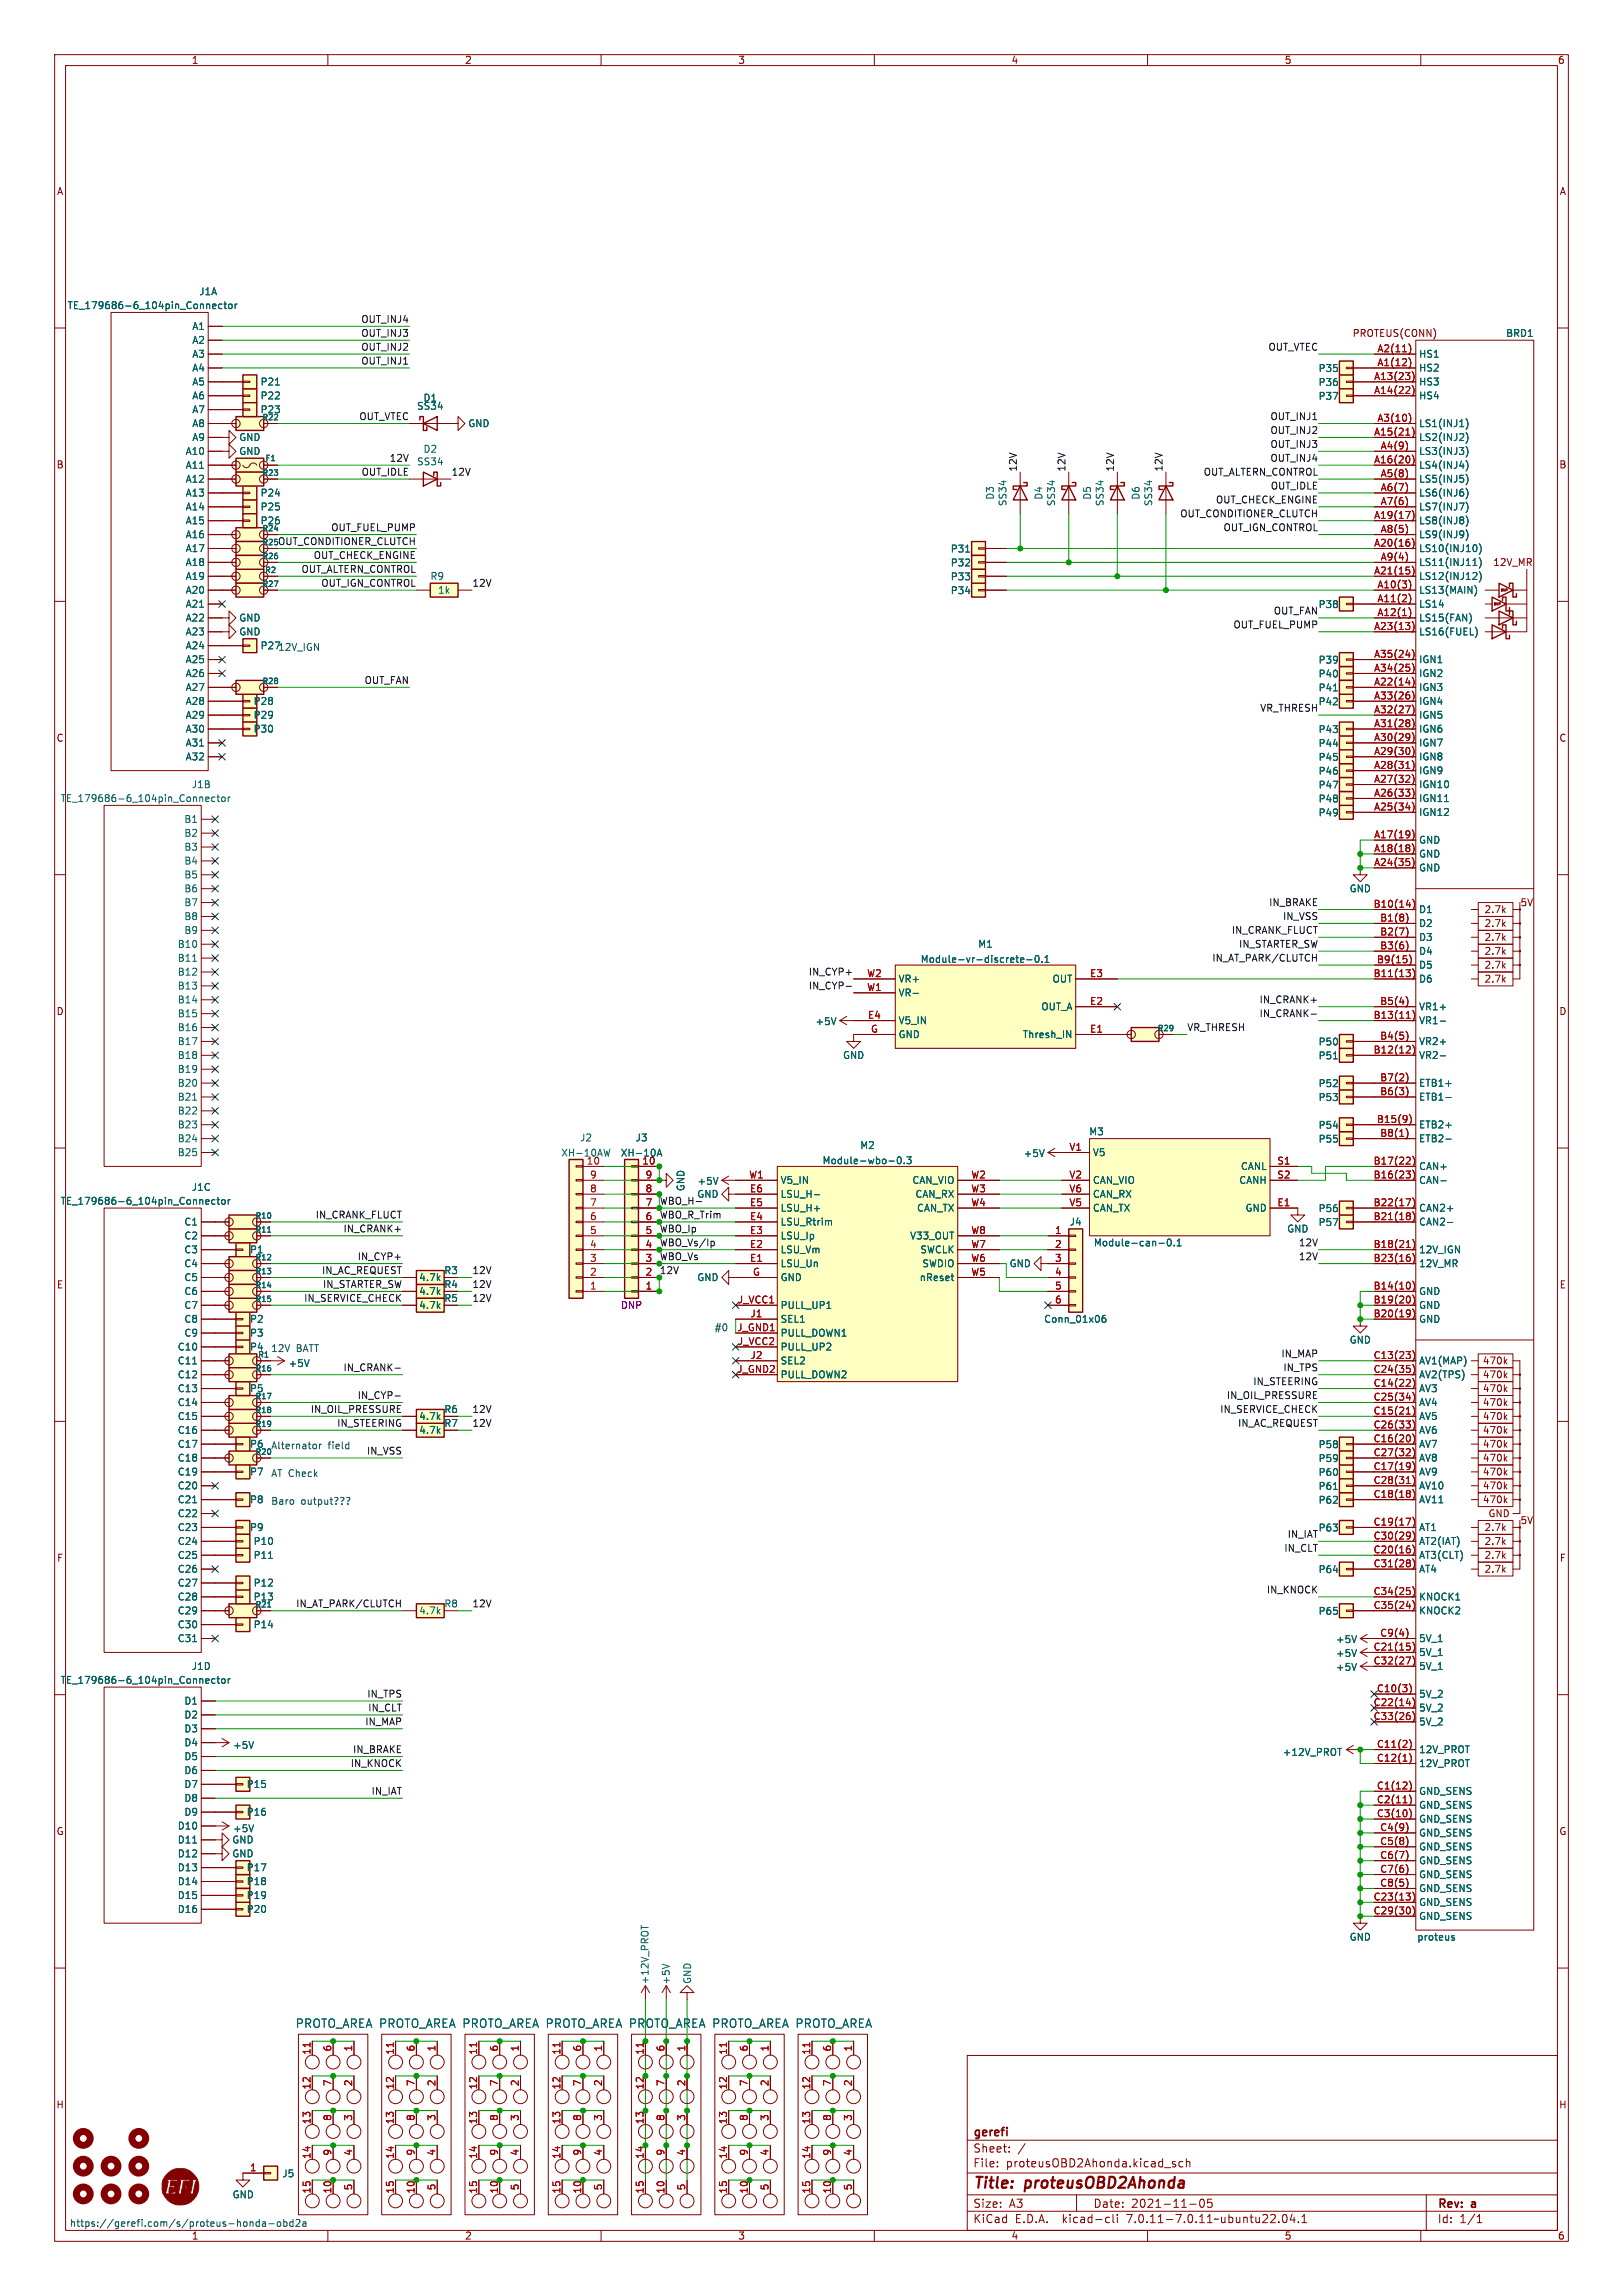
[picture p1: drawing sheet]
<svg xmlns="http://www.w3.org/2000/svg" width="297mm" height="420mm" viewBox="0 0 297 420" stroke-linecap="round" stroke-linejoin="round" font-family="sans-serif">
<defs><g id="words">
<g font-size="2.8" fill="#840000">
<text x="178" y="400.9">Title:</text>
<text x="187.7" y="400.9">proteusOBD2Ahonda</text>
</g>
<text font-size="2.1" fill="#006464" x="54" y="371.1">PROTO_AREA PROTO_AREA PROTO_AREA PROTO_AREA PROTO_AREA PROTO_AREA PROTO_AREA</text>
<g font-size="2.1" fill="#840000">
<text x="178" y="394">Sheet:</text>
<text x="178" y="391.2">gerefi</text>
<text x="178" y="396.7">File:</text>
<text x="184.1" y="396.7">proteusOBD2Ahonda.kicad_sch</text>
<text x="178" y="406.9">KiCad</text>
<text x="178" y="404.1">Size:</text>
<text x="184.7" y="404.1">A3</text>
<text x="185.7" y="406.9">E.D.A.</text>
<text x="194.6" y="406.9">kicad-cli</text>
<text x="200" y="404.1">Date:</text>
<text x="206.5" y="406.9">7.0.11-7.0.11~ubuntu22.04.1</text>
<text x="207" y="404.1">2021-11-05</text>
<text x="263" y="404.3">Rev:</text>
<text x="263" y="406.9">Id:</text>
<text x="267.1" y="406.9">1/1</text>
<text x="269.4" y="404.3">a</text>
</g>
<g font-size="1.8" fill="#840000">
<text x="35" y="11.9">1</text>
<text x="85" y="11.9">2</text>
<text x="135" y="11.9">3</text>
<text x="185" y="11.9">4</text>
<text x="235" y="11.9">5</text>
<text x="285" y="11.9">6</text>
<text x="10.3" y="35.9">A</text>
<text x="285.3" y="35.9">A</text>
<text x="247.4" y="61.8">PROTEUS(CONN)</text>
<text x="10.3" y="85.9">B</text>
<text x="285.3" y="85.9">B</text>
<text x="273.2" y="103.7">12V_MR</text>
<text x="10.3" y="135.9">C</text>
<text x="285.3" y="135.9">C</text>
<text x="271.5" y="167.2">2.7k</text>
<text x="278.1" y="166">5V</text>
<text x="271.5" y="172.3">2.7k</text>
<text x="271.5" y="169.8">2.7k</text>
<text x="271.5" y="179.9">2.7k</text>
<text x="271.5" y="177.4">2.7k</text>
<text x="271.5" y="174.9">2.7k</text>
<text x="10.3" y="185.9">D</text>
<text x="285.3" y="185.9">D</text>
<text x="81.2" y="233.3">R3</text>
<text x="10.3" y="235.9">E</text>
<text x="81.2" y="235.8">R4</text>
<text x="81.2" y="238.4">R5</text>
<text x="285.3" y="235.9">E</text>
<text x="271.2" y="249.8">470k</text>
<text x="271.2" y="257.4">470k</text>
<text x="271.2" y="254.9">470k</text>
<text x="271.2" y="252.3">470k</text>
<text x="81.2" y="261.2">R7</text>
<text x="81.2" y="258.7">R6</text>
<text x="271.2" y="262.5">470k</text>
<text x="271.2" y="260">470k</text>
<text x="271.2" y="267.6">470k</text>
<text x="271.2" y="265">470k</text>
<text x="271.2" y="275.2">470k</text>
<text x="271.2" y="272.7">470k</text>
<text x="271.2" y="270.1">470k</text>
<text x="271.5" y="280.3">2.7k</text>
<text x="272.3" y="277.7">GND</text>
<text x="278.1" y="279">5V</text>
<text x="10.3" y="285.9">F</text>
<text x="271.5" y="287.9">2.7k</text>
<text x="271.5" y="285.4">2.7k</text>
<text x="271.5" y="282.8">2.7k</text>
<text x="285.3" y="285.9">F</text>
<text x="10.3" y="335.9">G</text>
<text x="285.3" y="335.9">G</text>
<text x="10.2" y="385.9">H</text>
<text x="285.2" y="385.9">H</text>
<text x="35" y="409.9">1</text>
<text x="85" y="409.9">2</text>
<text x="135" y="409.9">3</text>
<text x="185" y="409.9">4</text>
<text x="235" y="409.9">5</text>
<text x="285" y="409.9">6</text>
</g>
<g font-size="1.8" fill="#006464">
<text x="12.3" y="56.7">TE_179686-6_104pin_Connector</text>
<text x="36.4" y="54.2">J1A</text>
<text x="35.1" y="60.6">A1</text>
<text x="35.1" y="63.1">A2</text>
<text x="35.1" y="65.6">A3</text>
<text x="259.6" y="65.6">HS1</text>
<text x="275.5" y="61.8">BRD1</text>
<text x="35.1" y="68.2">A4</text>
<text x="35.1" y="70.7">A5</text>
<text x="47.6" y="70.7">P21</text>
<text x="241.2" y="70.8">P36</text>
<text x="241.2" y="68.3">P35</text>
<text x="259.6" y="68.2">HS2</text>
<text x="259.6" y="70.7">HS3</text>
<text x="35.1" y="73.3">A6</text>
<text x="35.1" y="75.8">A7</text>
<text x="47.6" y="73.3">P22</text>
<text x="47.6" y="75.8">P23</text>
<text x="76.2" y="75.2">SS34</text>
<text x="77.4" y="73.7">D1</text>
<text x="241.2" y="73.3">P37</text>
<text x="259.6" y="73.3">HS4</text>
<text x="33.9" y="83.4">A10</text>
<text x="35.1" y="78.3">A8</text>
<text x="35.1" y="80.9">A9</text>
<text x="43.7" y="83.4">GND</text>
<text x="43.7" y="80.9">GND</text>
<text x="77.4" y="83">D2</text>
<text x="85.6" y="78.3">GND</text>
<text x="259.6" y="80.9">LS2(INJ2)</text>
<text x="259.6" y="78.3">LS1(INJ1)</text>
<text x="259.6" y="83.4">LS3(INJ3)</text>
<text x="33.9" y="86">A11</text>
<text x="33.9" y="88.5">A12</text>
<text x="76.2" y="85.3">SS34</text>
<text x="259.6" y="86">LS4(INJ4)</text>
<text x="259.6" y="88.5">LS5(INJ5)</text>
<text x="33.9" y="91">A13</text>
<text x="33.9" y="93.6">A14</text>
<text x="47.6" y="93.6">P25</text>
<text x="47.6" y="91">P24</text>
<text x="182.1" y="91.5" transform="rotate(-90 182.1 91.5)">D3</text>
<text x="184.4" y="92.7" transform="rotate(-90 184.4 92.7)">SS34</text>
<text x="191" y="91.5" transform="rotate(-90 191 91.5)">D4</text>
<text x="193.3" y="92.7" transform="rotate(-90 193.3 92.7)">SS34</text>
<text x="199.8" y="91.5" transform="rotate(-90 199.8 91.5)">D5</text>
<text x="202.2" y="92.7" transform="rotate(-90 202.2 92.7)">SS34</text>
<text x="208.7" y="91.5" transform="rotate(-90 208.7 91.5)">D6</text>
<text x="211" y="92.7" transform="rotate(-90 211 92.7)">SS34</text>
<text x="259.6" y="91">LS6(INJ6)</text>
<text x="259.6" y="93.6">LS7(INJ7)</text>
<text x="33.9" y="96.1">A15</text>
<text x="33.9" y="98.7">A16</text>
<text x="33.9" y="101.2">A17</text>
<text x="47.6" y="96.1">P26</text>
<text x="173.9" y="101.3">P31</text>
<text x="259.6" y="96.1">LS8(INJ8)</text>
<text x="259.6" y="101.2">LS10(INJ10)</text>
<text x="259.6" y="98.7">LS9(INJ9)</text>
<text x="33.9" y="103.7">A18</text>
<text x="33.9" y="106.3">A19</text>
<text x="78.7" y="106.3">R9</text>
<text x="173.9" y="103.8">P32</text>
<text x="173.9" y="106.4">P33</text>
<text x="259.6" y="106.3">LS12(INJ12)</text>
<text x="259.6" y="103.7">LS11(INJ11)</text>
<text x="33.9" y="108.8">A20</text>
<text x="33.9" y="111.4">A21</text>
<text x="33.9" y="113.9">A22</text>
<text x="43.7" y="113.9">GND</text>
<text x="80.1" y="108.8">1k</text>
<text x="173.9" y="108.9">P34</text>
<text x="241.2" y="111.4">P38</text>
<text x="259.6" y="108.8">LS13(MAIN)</text>
<text x="259.6" y="111.4">LS14</text>
<text x="259.6" y="113.9">LS15(FAN)</text>
<text x="33.9" y="116.4">A23</text>
<text x="33.9" y="119">A24</text>
<text x="43.7" y="116.4">GND</text>
<text x="47.6" y="119">P27</text>
<text x="259.6" y="116.4">LS16(FUEL)</text>
<text x="33.9" y="121.5">A25</text>
<text x="33.9" y="124.1">A26</text>
<text x="241.2" y="124.1">P40</text>
<text x="241.2" y="121.6">P39</text>
<text x="259.6" y="124.1">IGN2</text>
<text x="259.6" y="121.5">IGN1</text>
<text x="33.9" y="126.6">A27</text>
<text x="33.9" y="129.1">A28</text>
<text x="33.9" y="131.7">A29</text>
<text x="46.3" y="129.1">P28</text>
<text x="46.3" y="131.7">P29</text>
<text x="241.2" y="129.2">P42</text>
<text x="241.2" y="126.7">P41</text>
<text x="259.6" y="126.6">IGN3</text>
<text x="259.6" y="131.7">IGN5</text>
<text x="259.6" y="129.1">IGN4</text>
<text x="33.9" y="134.2">A30</text>
<text x="33.9" y="136.8">A31</text>
<text x="46.3" y="134.2">P30</text>
<text x="241.2" y="136.8">P44</text>
<text x="241.2" y="134.3">P43</text>
<text x="259.6" y="136.8">IGN7</text>
<text x="259.6" y="134.2">IGN6</text>
<text x="33.9" y="139.3">A32</text>
<text x="241.2" y="141.9">P46</text>
<text x="241.2" y="139.4">P45</text>
<text x="259.6" y="141.8">IGN9</text>
<text x="259.6" y="139.3">IGN8</text>
<text x="11" y="146.9">TE_179686-6_104pin_Connector</text>
<text x="35" y="144.4">J1B</text>
<text x="241.2" y="149.5">P49</text>
<text x="241.2" y="147">P48</text>
<text x="241.2" y="144.5">P47</text>
<text x="259.6" y="149.5">IGN12</text>
<text x="259.6" y="146.9">IGN11</text>
<text x="259.6" y="144.4">IGN10</text>
<text x="33.6" y="150.7">B1</text>
<text x="33.6" y="153.3">B2</text>
<text x="33.6" y="155.8">B3</text>
<text x="259.6" y="154.5">GND</text>
<text x="33.6" y="158.3">B4</text>
<text x="33.6" y="160.9">B5</text>
<text x="259.6" y="157.1">GND</text>
<text x="259.6" y="159.6">GND</text>
<text x="33.6" y="163.4">B6</text>
<text x="33.6" y="166">B7</text>
<text x="246.9" y="163.4">GND</text>
<text x="259.6" y="167.2">D1</text>
<text x="32.4" y="173.6">B10</text>
<text x="33.6" y="168.5">B8</text>
<text x="33.6" y="171">B9</text>
<text x="178.9" y="173.6">M1</text>
<text x="259.6" y="169.8">D2</text>
<text x="259.6" y="172.3">D3</text>
<text x="32.4" y="176.1">B11</text>
<text x="32.4" y="178.7">B12</text>
<text x="164.3" y="179.9">VR+</text>
<text x="168.4" y="176.3">Module-vr-discrete-0.1</text>
<text x="192.5" y="179.9">OUT</text>
<text x="259.6" y="179.9">D6</text>
<text x="259.6" y="174.9">D4</text>
<text x="259.6" y="177.4">D5</text>
<text x="32.4" y="181.2">B13</text>
<text x="32.4" y="183.7">B14</text>
<text x="164.3" y="182.5">VR-</text>
<text x="190.5" y="185">OUT_A</text>
<text x="259.6" y="185">VR1+</text>
<text x="32.4" y="186.3">B15</text>
<text x="32.4" y="188.8">B16</text>
<text x="32.4" y="191.4">B17</text>
<text x="149.1" y="187.7">+5V</text>
<text x="164.3" y="187.6">V5_IN</text>
<text x="164.3" y="190.1">GND</text>
<text x="187.1" y="190.1">Thresh_IN</text>
<text x="241.2" y="191.4">P50</text>
<text x="259.6" y="187.6">VR1-</text>
<text x="259.6" y="191.4">VR2+</text>
<text x="32.4" y="193.9">B18</text>
<text x="32.4" y="196.4">B19</text>
<text x="154.2" y="193.9">GND</text>
<text x="241.2" y="194">P51</text>
<text x="259.6" y="193.9">VR2-</text>
<text x="32.4" y="199">B20</text>
<text x="32.4" y="201.5">B21</text>
<text x="241.2" y="199.1">P52</text>
<text x="241.2" y="201.6">P53</text>
<text x="259.6" y="201.5">ETB1-</text>
<text x="259.6" y="199">ETB1+</text>
<text x="32.4" y="204.1">B22</text>
<text x="32.4" y="206.6">B23</text>
<text x="32.4" y="209.1">B24</text>
<text x="106.1" y="209">J2</text>
<text x="116.2" y="209">J3</text>
<text x="199.2" y="207.9">M3</text>
<text x="241.2" y="209.2">P55</text>
<text x="241.2" y="206.7">P54</text>
<text x="259.6" y="206.6">ETB2+</text>
<text x="259.6" y="209.1">ETB2-</text>
<text x="32.4" y="211.7">B25</text>
<text x="102.6" y="211.8">XH-10AW</text>
<text x="107.3" y="213.1">10</text>
<text x="113.5" y="211.8">XH-10A</text>
<text x="150.4" y="213.2">Module-wbo-0.3</text>
<text x="157.3" y="210.4">M2</text>
<text x="187.2" y="211.9">+5V</text>
<text x="199.9" y="211.7">V5</text>
<text x="227" y="214.2">CANL</text>
<text x="259.6" y="214.2">CAN+</text>
<text x="11" y="220.6">TE_179686-6_104pin_Connector</text>
<text x="35" y="218">J1C</text>
<text x="125.5" y="218" transform="rotate(-90 125.5 218)">GND</text>
<text x="127.5" y="219.3">GND</text>
<text x="127.5" y="216.9">+5V</text>
<text x="142.7" y="221.8">LSU_H+</text>
<text x="142.7" y="219.3">LSU_H-</text>
<text x="142.7" y="216.8">V5_IN</text>
<text x="166.9" y="216.8">CAN_VIO</text>
<text x="167.4" y="219.3">CAN_RX</text>
<text x="167.7" y="221.8">CAN_TX</text>
<text x="199.9" y="216.8">CAN_VIO</text>
<text x="199.9" y="221.8">CAN_TX</text>
<text x="199.9" y="219.3">CAN_RX</text>
<text x="226.7" y="216.8">CANH</text>
<text x="227.8" y="221.8">GND</text>
<text x="241.2" y="221.9">P56</text>
<text x="259.6" y="216.8">CAN-</text>
<text x="259.6" y="221.8">CAN2+</text>
<text x="33.6" y="224.4">C1</text>
<text x="33.6" y="226.9">C2</text>
<text x="142.7" y="226.9">LSU_Ip</text>
<text x="142.7" y="224.4">LSU_Rtrim</text>
<text x="166.4" y="226.9">V33_OUT</text>
<text x="195.7" y="224.4">J4</text>
<text x="235.5" y="225.7">GND</text>
<text x="241.2" y="224.5">P57</text>
<text x="259.6" y="224.4">CAN2-</text>
<text x="33.6" y="229.5">C3</text>
<text x="33.6" y="232">C4</text>
<text x="45.6" y="229.5">P1</text>
<text x="142.7" y="232">LSU_Un</text>
<text x="142.7" y="229.5">LSU_Vm</text>
<text x="168.3" y="229.5">SWCLK</text>
<text x="168.7" y="232">SWDIO</text>
<text x="184.7" y="232">GND</text>
<text x="200.1" y="228.2">Module-can-0.1</text>
<text x="259.6" y="229.5">12V_IGN</text>
<text x="259.6" y="232">12V_MR</text>
<text x="33.6" y="234.5">C5</text>
<text x="33.6" y="237.1">C6</text>
<text x="33.6" y="239.6">C7</text>
<text x="76.6" y="237.1">4.7k</text>
<text x="76.6" y="234.5">4.7k</text>
<text x="76.6" y="239.6">4.7k</text>
<text x="127.5" y="234.5">GND</text>
<text x="142.7" y="234.5">GND</text>
<text x="142.7" y="239.6">PULL_UP1</text>
<text x="168.2" y="234.5">nReset</text>
<text x="259.6" y="237.1">GND</text>
<text x="259.6" y="239.6">GND</text>
<text x="33.6" y="242.2">C8</text>
<text x="33.6" y="244.7">C9</text>
<text x="45.6" y="242.2">P2</text>
<text x="45.6" y="244.7">P3</text>
<text x="142.7" y="242.2">SEL1</text>
<text x="142.7" y="244.7">PULL_DOWN1</text>
<text x="191" y="242.2">Conn_01x06</text>
<text x="246.9" y="246">GND</text>
<text x="259.6" y="242.2">GND</text>
<text x="32.4" y="247.2">C10</text>
<text x="32.4" y="249.8">C11</text>
<text x="45.6" y="247.2">P4</text>
<text x="52.7" y="250.3">+5V</text>
<text x="142.7" y="249.8">SEL2</text>
<text x="142.7" y="247.2">PULL_UP2</text>
<text x="259.6" y="249.8">AV1(MAP)</text>
<text x="32.4" y="252.3">C12</text>
<text x="32.4" y="254.9">C13</text>
<text x="32.4" y="257.4">C14</text>
<text x="45.6" y="254.9">P5</text>
<text x="142.7" y="252.3">PULL_DOWN2</text>
<text x="259.6" y="254.9">AV3</text>
<text x="259.6" y="252.3">AV2(TPS)</text>
<text x="259.6" y="257.4">AV4</text>
<text x="32.4" y="259.9">C15</text>
<text x="32.4" y="262.5">C16</text>
<text x="76.6" y="262.5">4.7k</text>
<text x="76.6" y="259.9">4.7k</text>
<text x="259.6" y="259.9">AV5</text>
<text x="259.6" y="262.5">AV6</text>
<text x="32.4" y="265">C17</text>
<text x="32.4" y="267.6">C18</text>
<text x="45.6" y="265">P6</text>
<text x="241.2" y="265.1">P58</text>
<text x="241.2" y="267.6">P59</text>
<text x="259.6" y="265">AV7</text>
<text x="259.6" y="267.6">AV8</text>
<text x="32.4" y="270.1">C19</text>
<text x="32.4" y="272.6">C20</text>
<text x="32.4" y="275.2">C21</text>
<text x="45.6" y="275.2">P8</text>
<text x="45.6" y="270.1">P7</text>
<text x="241.2" y="275.3">P62</text>
<text x="241.2" y="270.2">P60</text>
<text x="241.2" y="272.7">P61</text>
<text x="259.6" y="270.1">AV9</text>
<text x="259.6" y="275.2">AV11</text>
<text x="259.6" y="272.6">AV10</text>
<text x="32.4" y="277.7">C22</text>
<text x="32.4" y="280.3">C23</text>
<text x="45.6" y="280.3">P9</text>
<text x="241.2" y="280.3">P63</text>
<text x="259.6" y="280.3">AT1</text>
<text x="32.4" y="282.8">C24</text>
<text x="32.4" y="285.3">C25</text>
<text x="32.4" y="287.9">C26</text>
<text x="46.3" y="285.3">P11</text>
<text x="46.3" y="282.8">P10</text>
<text x="241.2" y="288">P64</text>
<text x="259.6" y="285.3">AT3(CLT)</text>
<text x="259.6" y="282.8">AT2(IAT)</text>
<text x="259.6" y="287.9">AT4</text>
<text x="32.4" y="290.4">C27</text>
<text x="32.4" y="293">C28</text>
<text x="46.3" y="293">P13</text>
<text x="46.3" y="290.4">P12</text>
<text x="259.6" y="293">KNOCK1</text>
<text x="32.4" y="295.5">C29</text>
<text x="32.4" y="298">C30</text>
<text x="46.3" y="298">P14</text>
<text x="76.6" y="295.5">4.7k</text>
<text x="81.2" y="294.2">R8</text>
<text x="241.2" y="295.6">P65</text>
<text x="259.6" y="295.5">KNOCK2</text>
<text x="32.4" y="300.6">C31</text>
<text x="35" y="305.7">J1D</text>
<text x="244.4" y="300.8">+5V</text>
<text x="244.4" y="303.3">+5V</text>
<text x="244.4" y="305.8">+5V</text>
<text x="259.6" y="303.1">5V_1</text>
<text x="259.6" y="305.7">5V_1</text>
<text x="259.6" y="300.6">5V_1</text>
<text x="11" y="308.2">TE_179686-6_104pin_Connector</text>
<text x="259.6" y="310.7">5V_2</text>
<text x="33.6" y="312">D1</text>
<text x="33.6" y="314.6">D2</text>
<text x="33.6" y="317.1">D3</text>
<text x="259.6" y="313.3">5V_2</text>
<text x="259.6" y="315.8">5V_2</text>
<text x="33.6" y="319.6">D4</text>
<text x="33.6" y="322.2">D5</text>
<text x="42.6" y="320.1">+5V</text>
<text x="234.6" y="321.4">+12V_PROT</text>
<text x="259.6" y="320.9">12V_PROT</text>
<text x="259.6" y="323.4">12V_PROT</text>
<text x="33.6" y="324.7">D6</text>
<text x="33.6" y="327.3">D7</text>
<text x="33.6" y="329.8">D8</text>
<text x="45" y="327.3">P15</text>
<text x="259.6" y="328.5">GND_SENS</text>
<text x="32.4" y="334.9">D10</text>
<text x="33.6" y="332.3">D9</text>
<text x="42.6" y="335.4">+5V</text>
<text x="45" y="332.3">P16</text>
<text x="259.6" y="331.1">GND_SENS</text>
<text x="259.6" y="333.6">GND_SENS</text>
<text x="32.4" y="337.4">D11</text>
<text x="32.4" y="340">D12</text>
<text x="42.4" y="340">GND</text>
<text x="42.4" y="337.4">GND</text>
<text x="259.6" y="336.1">GND_SENS</text>
<text x="259.6" y="338.7">GND_SENS</text>
<text x="259.6" y="341.2">GND_SENS</text>
<text x="32.4" y="342.5">D13</text>
<text x="32.4" y="345">D14</text>
<text x="32.4" y="347.6">D15</text>
<text x="45" y="345">P18</text>
<text x="45" y="342.5">P17</text>
<text x="45" y="347.6">P19</text>
<text x="259.6" y="343.8">GND_SENS</text>
<text x="259.6" y="346.3">GND_SENS</text>
<text x="32.4" y="350.1">D16</text>
<text x="45" y="350.1">P20</text>
<text x="259.6" y="348.8">GND_SENS</text>
<text x="259.6" y="351.4">GND_SENS</text>
<text x="246.9" y="355.2">GND</text>
<text x="259.3" y="355.2">proteus</text>
<text x="118.9" y="363.1" transform="rotate(-90 118.9 363.1)">+12V_PROT</text>
<text x="122.8" y="363.1" transform="rotate(-90 122.8 363.1)">+5V</text>
<text x="126.7" y="363" transform="rotate(-90 126.7 363)">GND</text>
<text x="51.6" y="398.5">J5</text>
<text x="42.5" y="402.3">GND</text>
</g>
<g font-size="1.8" fill="#0f0f0f">
<text x="66" y="59.1">OUT_INJ4</text>
<text x="66" y="64.2">OUT_INJ2</text>
<text x="66" y="61.7">OUT_INJ3</text>
<text x="232" y="64.2">OUT_VTEC</text>
<text x="66" y="66.8">OUT_INJ1</text>
<text x="65.7" y="76.9">OUT_VTEC</text>
<text x="232.4" y="76.9">OUT_INJ1</text>
<text x="232.4" y="79.5">OUT_INJ2</text>
<text x="232.4" y="82">OUT_INJ3</text>
<text x="66.1" y="87.1">OUT_IDLE</text>
<text x="71.2" y="84.5">12V</text>
<text x="82.5" y="87.1">12V</text>
<text x="186.2" y="86.4" transform="rotate(-90 186.2 86.4)">12V</text>
<text x="195" y="86.4" transform="rotate(-90 195 86.4)">12V</text>
<text x="203.9" y="86.4" transform="rotate(-90 203.9 86.4)">12V</text>
<text x="212.8" y="86.4" transform="rotate(-90 212.8 86.4)">12V</text>
<text x="220.2" y="87.1">OUT_ALTERN_CONTROL</text>
<text x="232.4" y="84.5">OUT_INJ4</text>
<text x="232.4" y="89.6">OUT_IDLE</text>
<text x="215.9" y="94.7">OUT_CONDITIONER_CLUTCH</text>
<text x="222.4" y="92.2">OUT_CHECK_ENGINE</text>
<text x="50.8" y="99.8">OUT_CONDITIONER_CLUTCH</text>
<text x="60.5" y="97.2">OUT_FUEL_PUMP</text>
<text x="223.8" y="97.2">OUT_IGN_CONTROL</text>
<text x="55.1" y="104.9">OUT_ALTERN_CONTROL</text>
<text x="57.3" y="102.3">OUT_CHECK_ENGINE</text>
<text x="58.7" y="107.4">OUT_IGN_CONTROL</text>
<text x="86.4" y="107.4">12V</text>
<text x="233" y="112.5">OUT_FAN</text>
<text x="225.6" y="115">OUT_FUEL_PUMP</text>
<text x="66.6" y="125.2">OUT_FAN</text>
<text x="230.5" y="130.3">VR_THRESH</text>
<text x="232.1" y="165.8">IN_BRAKE</text>
<text x="225.3" y="170.9">IN_CRANK_FLUCT</text>
<text x="226.6" y="173.5">IN_STARTER_SW</text>
<text x="234.7" y="168.4">IN_VSS</text>
<text x="147.9" y="178.5">IN_CYP+</text>
<text x="221.7" y="176">IN_AT_PARK/CLUTCH</text>
<text x="147.9" y="181.1">IN_CYP-</text>
<text x="230.4" y="183.6">IN_CRANK+</text>
<text x="217.2" y="188.7">VR_THRESH</text>
<text x="230.4" y="186.2">IN_CRANK-</text>
<text x="120.6" y="220.4">WBO_H-</text>
<text x="57.7" y="223">IN_CRANK_FLUCT</text>
<text x="62.8" y="225.5">IN_CRANK+</text>
<text x="120.6" y="225.5">WBO_Ip</text>
<text x="120.6" y="223">WBO_R_Trim</text>
<text x="58.8" y="233.1">IN_AC_REQUEST</text>
<text x="65.4" y="230.6">IN_CYP+</text>
<text x="86.4" y="233.1">12V</text>
<text x="120.6" y="230.6">WBO_Vs</text>
<text x="120.6" y="233.1">12V</text>
<text x="120.6" y="228.1">WBO_Vs/Ip</text>
<text x="237.6" y="230.6">12V</text>
<text x="237.6" y="228.1">12V</text>
<text x="55.6" y="238.2">IN_SERVICE_CHECK</text>
<text x="59" y="235.7">IN_STARTER_SW</text>
<text x="86.4" y="238.2">12V</text>
<text x="86.4" y="235.7">12V</text>
<text x="62.8" y="250.9">IN_CRANK-</text>
<text x="234.4" y="248.4">IN_MAP</text>
<text x="234.7" y="250.9">IN_TPS</text>
<text x="65.4" y="256">IN_CYP-</text>
<text x="224.4" y="256">IN_OIL_PRESSURE</text>
<text x="229.2" y="253.5">IN_STEERING</text>
<text x="56.8" y="258.5">IN_OIL_PRESSURE</text>
<text x="61.6" y="261.1">IN_STEERING</text>
<text x="86.4" y="261.1">12V</text>
<text x="86.4" y="258.5">12V</text>
<text x="223.2" y="258.5">IN_SERVICE_CHECK</text>
<text x="226.5" y="261.1">IN_AC_REQUEST</text>
<text x="67" y="266.2">IN_VSS</text>
<text x="235.5" y="281.4">IN_IAT</text>
<text x="234.9" y="283.9">IN_CLT</text>
<text x="231.7" y="291.6">IN_KNOCK</text>
<text x="54.1" y="294.1">IN_AT_PARK/CLUTCH</text>
<text x="86.4" y="294.1">12V</text>
<text x="67.1" y="310.6">IN_TPS</text>
<text x="66.7" y="315.7">IN_MAP</text>
<text x="67.3" y="313.2">IN_CLT</text>
<text x="64.1" y="323.3">IN_KNOCK</text>
<text x="64.5" y="320.8">IN_BRAKE</text>
<text x="67.9" y="328.4">IN_IAT</text>
</g>
<g font-size="1.8" fill="#a90000">
<text x="252" y="64.5">A2(11)</text>
<text x="251.4" y="69.6">A13(23)</text>
<text x="252" y="67.1">A1(12)</text>
<text x="251.4" y="72.1">A14(22)</text>
<text x="252" y="77.2">A3(10)</text>
<text x="251.4" y="79.8">A15(21)</text>
<text x="252.6" y="82.3">A4(9)</text>
<text x="251.4" y="84.8">A16(20)</text>
<text x="252.6" y="87.4">A5(8)</text>
<text x="252.6" y="89.9">A6(7)</text>
<text x="251.4" y="95">A19(17)</text>
<text x="252.6" y="92.5">A7(6)</text>
<text x="251.4" y="100.1">A20(16)</text>
<text x="252.6" y="97.5">A8(5)</text>
<text x="251.4" y="105.2">A21(15)</text>
<text x="252" y="107.7">A10(3)</text>
<text x="252.6" y="102.6">A9(4)</text>
<text x="252" y="110.2">A11(2)</text>
<text x="252" y="112.8">A12(1)</text>
<text x="251.4" y="115.3">A23(13)</text>
<text x="251.4" y="125.5">A22(14)</text>
<text x="251.4" y="122.9">A34(25)</text>
<text x="251.4" y="120.4">A35(24)</text>
<text x="251.4" y="130.6">A32(27)</text>
<text x="251.4" y="128">A33(26)</text>
<text x="251.4" y="135.6">A30(29)</text>
<text x="251.4" y="133.1">A31(28)</text>
<text x="251.4" y="143.3">A27(32)</text>
<text x="251.4" y="140.7">A28(31)</text>
<text x="251.4" y="138.2">A29(30)</text>
<text x="251.4" y="148.3">A25(34)</text>
<text x="251.4" y="145.8">A26(33)</text>
<text x="251.4" y="153.4">A17(19)</text>
<text x="251.4" y="156">A18(18)</text>
<text x="251.4" y="158.5">A24(35)</text>
<text x="251.3" y="166.1">B10(14)</text>
<text x="252.5" y="168.7">B1(8)</text>
<text x="252.5" y="171.2">B2(7)</text>
<text x="252.5" y="173.7">B3(6)</text>
<text x="158.6" y="178.8">W2</text>
<text x="199.4" y="178.8">E3</text>
<text x="251.3" y="178.8">B11(13)</text>
<text x="251.9" y="176.3">B9(15)</text>
<text x="158.6" y="181.4">W1</text>
<text x="199.4" y="183.9">E2</text>
<text x="252.5" y="183.9">B5(4)</text>
<text x="158.7" y="186.4">E4</text>
<text x="159.3" y="189">G</text>
<text x="199.4" y="189">E1</text>
<text x="251.3" y="186.4">B13(11)</text>
<text x="252.5" y="190.2">B4(5)</text>
<text x="251.3" y="192.8">B12(12)</text>
<text x="252.5" y="197.9">B7(2)</text>
<text x="252.5" y="200.4">B6(3)</text>
<text x="251.9" y="205.5">B15(9)</text>
<text x="252.5" y="208">B8(1)</text>
<text x="107.9" y="215.6">9</text>
<text x="117.4" y="213.1">10</text>
<text x="118" y="215.6">9</text>
<text x="137" y="215.6">W1</text>
<text x="177.6" y="215.6">W2</text>
<text x="195.6" y="210.6">V1</text>
<text x="195.6" y="215.6">V2</text>
<text x="233.6" y="213.1">S1</text>
<text x="233.6" y="215.6">S2</text>
<text x="251.3" y="215.6">B16(23)</text>
<text x="251.3" y="213.1">B17(22)</text>
<text x="107.9" y="220.7">7</text>
<text x="107.9" y="218.2">8</text>
<text x="118" y="220.7">7</text>
<text x="118" y="218.2">8</text>
<text x="137.1" y="220.7">E5</text>
<text x="137.1" y="218.2">E6</text>
<text x="177.6" y="218.2">W3</text>
<text x="177.6" y="220.7">W4</text>
<text x="195.6" y="220.7">V5</text>
<text x="195.6" y="218.2">V6</text>
<text x="233.7" y="220.7">E1</text>
<text x="251.3" y="220.7">B22(17)</text>
<text x="107.9" y="225.8">5</text>
<text x="107.9" y="223.3">6</text>
<text x="118" y="225.8">5</text>
<text x="118" y="223.3">6</text>
<text x="137.1" y="225.8">E3</text>
<text x="137.1" y="223.3">E4</text>
<text x="177.6" y="225.8">W8</text>
<text x="193" y="225.8">1</text>
<text x="251.3" y="223.3">B21(18)</text>
<text x="107.9" y="233.4">2</text>
<text x="107.9" y="230.9">3</text>
<text x="107.9" y="228.3">4</text>
<text x="118" y="233.4">2</text>
<text x="118" y="230.9">3</text>
<text x="118" y="228.3">4</text>
<text x="137.1" y="230.9">E1</text>
<text x="137.1" y="228.3">E2</text>
<text x="137.7" y="233.4">G</text>
<text x="177.6" y="233.4">W5</text>
<text x="177.6" y="230.9">W6</text>
<text x="177.6" y="228.3">W7</text>
<text x="193" y="228.3">2</text>
<text x="193" y="230.9">3</text>
<text x="193" y="233.4">4</text>
<text x="251.3" y="228.3">B18(21)</text>
<text x="251.3" y="230.9">B23(16)</text>
<text x="107.9" y="236">1</text>
<text x="118" y="236">1</text>
<text x="134.9" y="238.5">J_VCC1</text>
<text x="193" y="236">5</text>
<text x="193" y="238.5">6</text>
<text x="251.3" y="236">B14(10)</text>
<text x="251.3" y="238.5">B19(20)</text>
<text x="134.8" y="243.6">J_GND1</text>
<text x="137.2" y="241">J1</text>
<text x="251.3" y="241">B20(19)</text>
<text x="134.8" y="251.2">J_GND2</text>
<text x="134.9" y="246.1">J_VCC2</text>
<text x="137.2" y="248.7">J2</text>
<text x="251.3" y="248.7">C13(23)</text>
<text x="251.3" y="251.2">C24(35)</text>
<text x="251.3" y="253.7">C14(22)</text>
<text x="251.3" y="256.3">C25(34)</text>
<text x="251.3" y="258.8">C15(21)</text>
<text x="251.3" y="263.9">C16(20)</text>
<text x="251.3" y="261.4">C26(33)</text>
<text x="251.3" y="269">C17(19)</text>
<text x="251.3" y="266.4">C27(32)</text>
<text x="251.3" y="274.1">C18(18)</text>
<text x="251.3" y="271.5">C28(31)</text>
<text x="251.3" y="279.1">C19(17)</text>
<text x="251.3" y="281.7">C30(29)</text>
<text x="251.3" y="284.2">C20(16)</text>
<text x="251.3" y="286.8">C31(28)</text>
<text x="251.3" y="291.8">C34(25)</text>
<text x="251.3" y="294.4">C35(24)</text>
<text x="252.5" y="299.5">C9(4)</text>
<text x="251.3" y="302">C21(15)</text>
<text x="251.3" y="304.5">C32(27)</text>
<text x="251.9" y="309.6">C10(3)</text>
<text x="251.3" y="312.2">C22(14)</text>
<text x="251.3" y="314.7">C33(26)</text>
<text x="251.9" y="319.8">C11(2)</text>
<text x="251.9" y="322.3">C12(1)</text>
<text x="251.9" y="327.4">C1(12)</text>
<text x="251.9" y="329.9">C2(11)</text>
<text x="251.9" y="332.5">C3(10)</text>
<text x="252.5" y="335">C4(9)</text>
<text x="252.5" y="337.6">C5(8)</text>
<text x="252.5" y="340.1">C6(7)</text>
<text x="251.3" y="347.7">C23(13)</text>
<text x="252.5" y="342.6">C7(6)</text>
<text x="252.5" y="345.2">C8(5)</text>
<text x="251.3" y="350.3">C29(30)</text>
<text x="56.9" y="376" transform="rotate(-90 56.9 376)">11</text>
<text x="60.7" y="375.4" transform="rotate(-90 60.7 375.4)">6</text>
<text x="64.5" y="375.4" transform="rotate(-90 64.5 375.4)">1</text>
<text x="72.1" y="376" transform="rotate(-90 72.1 376)">11</text>
<text x="75.9" y="375.4" transform="rotate(-90 75.9 375.4)">6</text>
<text x="79.8" y="375.4" transform="rotate(-90 79.8 375.4)">1</text>
<text x="87.4" y="376" transform="rotate(-90 87.4 376)">11</text>
<text x="91.2" y="375.4" transform="rotate(-90 91.2 375.4)">6</text>
<text x="95" y="375.4" transform="rotate(-90 95 375.4)">1</text>
<text x="102.6" y="376" transform="rotate(-90 102.6 376)">11</text>
<text x="106.4" y="375.4" transform="rotate(-90 106.4 375.4)">6</text>
<text x="110.2" y="375.4" transform="rotate(-90 110.2 375.4)">1</text>
<text x="117.9" y="376" transform="rotate(-90 117.9 376)">11</text>
<text x="121.7" y="375.4" transform="rotate(-90 121.7 375.4)">6</text>
<text x="125.5" y="375.4" transform="rotate(-90 125.5 375.4)">1</text>
<text x="133.1" y="376" transform="rotate(-90 133.1 376)">11</text>
<text x="136.9" y="375.4" transform="rotate(-90 136.9 375.4)">6</text>
<text x="140.7" y="375.4" transform="rotate(-90 140.7 375.4)">1</text>
<text x="148.3" y="376" transform="rotate(-90 148.3 376)">11</text>
<text x="152.1" y="375.4" transform="rotate(-90 152.1 375.4)">6</text>
<text x="156" y="375.4" transform="rotate(-90 156 375.4)">1</text>
<text x="56.9" y="382.3" transform="rotate(-90 56.9 382.3)">12</text>
<text x="60.7" y="381.7" transform="rotate(-90 60.7 381.7)">7</text>
<text x="64.5" y="381.7" transform="rotate(-90 64.5 381.7)">2</text>
<text x="72.1" y="382.3" transform="rotate(-90 72.1 382.3)">12</text>
<text x="75.9" y="381.7" transform="rotate(-90 75.9 381.7)">7</text>
<text x="79.8" y="381.7" transform="rotate(-90 79.8 381.7)">2</text>
<text x="87.4" y="382.3" transform="rotate(-90 87.4 382.3)">12</text>
<text x="91.2" y="381.7" transform="rotate(-90 91.2 381.7)">7</text>
<text x="95" y="381.7" transform="rotate(-90 95 381.7)">2</text>
<text x="102.6" y="382.3" transform="rotate(-90 102.6 382.3)">12</text>
<text x="106.4" y="381.7" transform="rotate(-90 106.4 381.7)">7</text>
<text x="110.2" y="381.7" transform="rotate(-90 110.2 381.7)">2</text>
<text x="117.9" y="382.3" transform="rotate(-90 117.9 382.3)">12</text>
<text x="121.7" y="381.7" transform="rotate(-90 121.7 381.7)">7</text>
<text x="125.5" y="381.7" transform="rotate(-90 125.5 381.7)">2</text>
<text x="133.1" y="382.3" transform="rotate(-90 133.1 382.3)">12</text>
<text x="136.9" y="381.7" transform="rotate(-90 136.9 381.7)">7</text>
<text x="140.7" y="381.7" transform="rotate(-90 140.7 381.7)">2</text>
<text x="148.3" y="382.3" transform="rotate(-90 148.3 382.3)">12</text>
<text x="152.1" y="381.7" transform="rotate(-90 152.1 381.7)">7</text>
<text x="156" y="381.7" transform="rotate(-90 156 381.7)">2</text>
<text x="56.9" y="388.7" transform="rotate(-90 56.9 388.7)">13</text>
<text x="60.7" y="388.1" transform="rotate(-90 60.7 388.1)">8</text>
<text x="64.5" y="388.1" transform="rotate(-90 64.5 388.1)">3</text>
<text x="72.1" y="388.7" transform="rotate(-90 72.1 388.7)">13</text>
<text x="75.9" y="388.1" transform="rotate(-90 75.9 388.1)">8</text>
<text x="79.8" y="388.1" transform="rotate(-90 79.8 388.1)">3</text>
<text x="87.4" y="388.7" transform="rotate(-90 87.4 388.7)">13</text>
<text x="91.2" y="388.1" transform="rotate(-90 91.2 388.1)">8</text>
<text x="95" y="388.1" transform="rotate(-90 95 388.1)">3</text>
<text x="102.6" y="388.7" transform="rotate(-90 102.6 388.7)">13</text>
<text x="106.4" y="388.1" transform="rotate(-90 106.4 388.1)">8</text>
<text x="110.2" y="388.1" transform="rotate(-90 110.2 388.1)">3</text>
<text x="117.9" y="388.7" transform="rotate(-90 117.9 388.7)">13</text>
<text x="121.7" y="388.1" transform="rotate(-90 121.7 388.1)">8</text>
<text x="125.5" y="388.1" transform="rotate(-90 125.5 388.1)">3</text>
<text x="133.1" y="388.7" transform="rotate(-90 133.1 388.7)">13</text>
<text x="136.9" y="388.1" transform="rotate(-90 136.9 388.1)">8</text>
<text x="140.7" y="388.1" transform="rotate(-90 140.7 388.1)">3</text>
<text x="148.3" y="388.7" transform="rotate(-90 148.3 388.7)">13</text>
<text x="152.1" y="388.1" transform="rotate(-90 152.1 388.1)">8</text>
<text x="156" y="388.1" transform="rotate(-90 156 388.1)">3</text>
<text x="56.9" y="395" transform="rotate(-90 56.9 395)">14</text>
<text x="60.7" y="394.4" transform="rotate(-90 60.7 394.4)">9</text>
<text x="64.5" y="394.4" transform="rotate(-90 64.5 394.4)">4</text>
<text x="72.1" y="395" transform="rotate(-90 72.1 395)">14</text>
<text x="75.9" y="394.4" transform="rotate(-90 75.9 394.4)">9</text>
<text x="79.8" y="394.4" transform="rotate(-90 79.8 394.4)">4</text>
<text x="87.4" y="395" transform="rotate(-90 87.4 395)">14</text>
<text x="91.2" y="394.4" transform="rotate(-90 91.2 394.4)">9</text>
<text x="95" y="394.4" transform="rotate(-90 95 394.4)">4</text>
<text x="102.6" y="395" transform="rotate(-90 102.6 395)">14</text>
<text x="106.4" y="394.4" transform="rotate(-90 106.4 394.4)">9</text>
<text x="110.2" y="394.4" transform="rotate(-90 110.2 394.4)">4</text>
<text x="117.9" y="395" transform="rotate(-90 117.9 395)">14</text>
<text x="121.7" y="394.4" transform="rotate(-90 121.7 394.4)">9</text>
<text x="125.5" y="394.4" transform="rotate(-90 125.5 394.4)">4</text>
<text x="133.1" y="395" transform="rotate(-90 133.1 395)">14</text>
<text x="136.9" y="394.4" transform="rotate(-90 136.9 394.4)">9</text>
<text x="140.7" y="394.4" transform="rotate(-90 140.7 394.4)">4</text>
<text x="148.3" y="395" transform="rotate(-90 148.3 395)">14</text>
<text x="152.1" y="394.4" transform="rotate(-90 152.1 394.4)">9</text>
<text x="156" y="394.4" transform="rotate(-90 156 394.4)">4</text>
<text x="45.6" y="397.3">1</text>
<text x="56.9" y="401.4" transform="rotate(-90 56.9 401.4)">15</text>
<text x="60.7" y="401.4" transform="rotate(-90 60.7 401.4)">10</text>
<text x="64.5" y="400.8" transform="rotate(-90 64.5 400.8)">5</text>
<text x="72.1" y="401.4" transform="rotate(-90 72.1 401.4)">15</text>
<text x="75.9" y="401.4" transform="rotate(-90 75.9 401.4)">10</text>
<text x="79.8" y="400.8" transform="rotate(-90 79.8 400.8)">5</text>
<text x="87.4" y="401.4" transform="rotate(-90 87.4 401.4)">15</text>
<text x="91.2" y="401.4" transform="rotate(-90 91.2 401.4)">10</text>
<text x="95" y="400.8" transform="rotate(-90 95 400.8)">5</text>
<text x="102.6" y="401.4" transform="rotate(-90 102.6 401.4)">15</text>
<text x="106.4" y="401.4" transform="rotate(-90 106.4 401.4)">10</text>
<text x="110.2" y="400.8" transform="rotate(-90 110.2 400.8)">5</text>
<text x="117.9" y="401.4" transform="rotate(-90 117.9 401.4)">15</text>
<text x="121.7" y="401.4" transform="rotate(-90 121.7 401.4)">10</text>
<text x="125.5" y="400.8" transform="rotate(-90 125.5 400.8)">5</text>
<text x="133.1" y="401.4" transform="rotate(-90 133.1 401.4)">15</text>
<text x="136.9" y="401.4" transform="rotate(-90 136.9 401.4)">10</text>
<text x="140.7" y="400.8" transform="rotate(-90 140.7 400.8)">5</text>
<text x="148.3" y="401.4" transform="rotate(-90 148.3 401.4)">15</text>
<text x="152.1" y="401.4" transform="rotate(-90 152.1 401.4)">10</text>
<text x="156" y="400.8" transform="rotate(-90 156 400.8)">5</text>
</g>
<g font-size="1.8" fill="#0000c2">
<text x="47.6" y="119">P2712V_IGN</text>
<text x="130.7" y="243.6">#0</text>
<text x="49.5" y="247.4">12V</text>
<text x="54.2" y="247.4">BATT</text>
<text x="49.5" y="265.2">Alternator</text>
<text x="60" y="265.2">field</text>
<text x="49.5" y="275.3">Baro</text>
<text x="49.5" y="270.3">AT Check</text>
<text x="55.1" y="275.3">output???</text>
<text x="12.7" y="407.4">https://gerefi.com/s/proteus-honda-obd2a</text>
</g>
<text font-size="1.8" fill="#840084" x="113.5" y="239.6">DNP</text>
<g font-size="1.4" fill="#006464">
<text x="47.9" y="77.1">R22</text>
<text x="47.9" y="87.2">R23</text>
<text x="48.5" y="84.6">F1</text>
<text x="47.9" y="97.4">R24</text>
<text x="47.9" y="99.9">R25</text>
<text x="47.9" y="107.6">R27</text>
<text x="47.9" y="102.5">R26</text>
<text x="48.4" y="105">R2</text>
<text x="47.9" y="125.3">R28</text>
<text x="211.8" y="188.8">R29</text>
<text x="46.7" y="225.7">R11</text>
<text x="46.7" y="223.1">R10</text>
<text x="46.7" y="230.7">R12</text>
<text x="46.7" y="233.3">R13</text>
<text x="46.7" y="238.4">R15</text>
<text x="46.7" y="235.8">R14</text>
<text x="46.7" y="251.1">R16</text>
<text x="47.1" y="248.5">R1</text>
<text x="46.7" y="256.1">R17</text>
<text x="46.7" y="261.2">R19</text>
<text x="46.7" y="258.7">R18</text>
<text x="46.7" y="266.3">R20</text>
<text x="46.7" y="294.2">R21</text>
</g>
<g font-size=".6" fill="#840000">
<text x="273.4" y="110.8">DNP</text>
<text x="274.7" y="108.2">DNP</text>
</g>
</g></defs>
<g fill="none" stroke="#840000" stroke-width=".18">
<path d="M10 10h277v400h-277zM12 12h273v396h-273zM60 10v2M110 10v2M160 10v2M210 10v2M260 10v2M10 60h2M20.3 57.2h17.8v83.8h-17.8zM38.1 59.7h2.5M285 60h2M38.1 67.3h2.5"/>
<path d="M38.1 69.9h6.3M38.1 72.4h6.3M38.1 64.8h2.5M38.1 77.5h5.1M38.1 62.2h2.5M38.1 74.9h6.3M44.4 72.3h1.3v.2h-1.3zM44.4 74.8h1.3v.3h-1.3zM44.4 69.7h1.3v.3h-1.3zM48.3 77.5h2.5M74.9 77.5h8.9v-1.3l1.3 1.3-1.3 1.2v-1.2M246.4 69.7h1.2v.3h-1.2z"/>
<path d="M246.4 72.3h1.2v.2h-1.2zM246.4 67.2h1.2v.2h-1.2zM247.6 67.3h11.5M247.6 69.9h11.5M247.6 72.4h11.5M251.5 64.8h7.6M251.5 77.5h7.6M259.1 62.2h21.6v290.9h-21.6zM38.1 82.6h3.8v-1.3l1.3 1.3-1.3 1.2v-1.2M38.1 80h3.8v-1.3l1.3 1.3-1.3 1.3v-1.3M38.1 85.1h5.1M38.1 95.3h6.3"/>
<path d="M38.1 87.6h5.1M38.1 90.2h6.3M38.1 92.7h6.3M38.1 97.8h5.1M44.4 92.6h1.3v.2h-1.3zM44.4 90h1.3v.3h-1.3zM44.4 95.1h1.3v.3h-1.3zM44.4 85.1h.1a.74 .74 0 0 0 .7 .4 .74 .74 0 0 0 .7-.6 .7 .7 0 0 1 1.1 .2M48.3 85.1h2.5M48.3 87.6h2.5M48.3 97.8h2.5M74.9 87.6h7.6"/>
<path d="M186.7 86.4v7.6M195.6 86.4v7.6M204.5 86.4v7.6M213.4 86.4v7.6M251.5 80h7.6M251.5 85.1h7.6M251.5 95.3h7.6M251.5 82.6h7.6M251.5 87.6h7.6M251.5 90.2h7.6M251.5 92.7h7.6M251.5 97.8h7.6"/>
<path d="M10 110h2M38.1 115.6h3.8v-1.3l1.3 1.3-1.3 1.2v-1.2M38.1 113h3.8v-1.2l1.3 1.2-1.3 1.3v-1.3M38.1 110.5h2.5M38.1 108h5.1M38.1 100.3h5.1M38.1 105.4h5.1M38.1 102.9h5.1M38.1 118.1h6.3M44.4 118h1.3v.2h-1.3zM48.3 108h2.5M48.3 100.3h2.5"/>
<path d="M48.3 105.4h2.5M48.3 102.9h2.5M76.2 108h2.5M83.8 108h2.6M179.1 100.2h1.2v.3h-1.2zM179.1 102.7h1.2v.3h-1.2zM179.1 107.8h1.2v.3h-1.2zM179.1 105.3h1.2v.2h-1.2zM180.3 108h3.8M180.3 100.3h3.8M180.3 105.4h3.8M180.3 102.9h3.8"/>
<path d="M246.4 110.4h1.2v.2h-1.2zM247.6 110.5h11.5M251.5 115.6h7.6M251.5 113h7.6M251.5 108h7.6M251.5 100.3h7.6M251.5 105.4h7.6M251.5 102.9h7.6M271.8 110.5h1.2M271.8 113h7.6M271.8 108h2.5M275.6 110.5h3.8"/>
<path d="M276.9 108h2.5M279.4 104.1v11.5h-7.6M285 110h2M38.1 125.7h5.1M38.1 138.4h2.5M38.1 135.9h2.5M38.1 133.4h6.3M38.1 130.8h6.3M38.1 128.3h6.3M38.1 123.2h2.5M38.1 120.7h2.5M44.4 128.1h1.3v.3h-1.3z"/>
<path d="M44.4 130.7h1.3v.2h-1.3zM44.4 133.2h1.3v.3h-1.3zM48.3 125.7h2.5M246.4 123.1h1.2v.2h-1.2zM246.4 120.5h1.2v.3h-1.2zM246.4 128.1h1.2v.3h-1.2zM246.4 125.6h1.2v.3h-1.2zM246.4 135.8h1.2v.2h-1.2zM246.4 133.2h1.2v.3h-1.2zM246.4 138.3h1.2v.3h-1.2zM247.6 125.7h11.5M247.6 138.4h11.5"/>
<path d="M247.6 135.9h11.5M247.6 133.4h11.5M247.6 128.3h11.5M247.6 123.2h11.5M247.6 120.7h11.5M251.5 130.8h7.6M10 160h2M19 147.3h17.8v66.1h-17.8zM36.8 149.9h2.6M36.8 152.4h2.6M36.8 154.9h2.6M36.8 157.5h2.6"/>
<path d="M246.4 148.5h1.2v.2h-1.2zM246.4 145.9h1.2v.3h-1.2zM246.4 140.8h1.2v.3h-1.2zM246.4 143.4h1.2v.2h-1.2zM247.6 148.6h11.5M247.6 146.1h11.5M247.6 143.5h11.5M247.6 141h11.5M248.9 158.8v1.2h1.3l-1.3 1.3-1.3-1.3h1.3M251.5 153.7h7.6M251.5 156.2h7.6M251.5 158.8h7.6"/>
<path d="M285 160h2M36.8 162.6h2.6M36.8 172.7h2.6M36.8 175.3h2.6M36.8 177.8h2.6M36.8 160h2.6M36.8 165.1h2.6M36.8 167.6h2.6M36.8 170.2h2.6M156.2 179.1h7.6M163.8 176.5h33v15.3h-33zM196.8 179.1h7.7"/>
<path d="M251.5 179.1h7.6M251.5 176.5h7.6M251.5 174h7.6M251.5 171.5h7.6M251.5 168.9h7.6M251.5 166.4h7.6M259.1 162.6h21.6M269.2 179.1h1.3M269.2 176.5h1.3M269.2 174h1.3M269.2 171.5h1.3M269.2 168.9h1.3"/>
<path d="M269.2 166.4h1.3M270.5 177.8h6.4v2.5h-6.4zM270.5 175.3h6.4v2.5h-6.4zM270.5 172.7h6.4v2.6h-6.4zM270.5 170.2h6.4v2.5h-6.4zM270.5 167.6h6.4v2.6h-6.4zM270.5 165.1h6.4v2.5h-6.4zM276.9 176.5h1.2M276.9 174h1.2M276.9 171.5h1.2M276.9 168.9h1.2M276.9 166.4h1.2"/>
<path d="M278.1 165.1v14h-1.2M36.8 193h2.6M36.8 190.5h2.6M36.8 198.1h2.6M36.8 180.3h2.6M36.8 182.9h2.6M36.8 185.4h2.6M36.8 188h2.6M36.8 195.6h2.6M153.7 186.7h10.1M153.7 186.7l1.2 .8M154.9 185.9l-1.2 .8"/>
<path d="M156.2 181.6h7.6M163.8 189.2h-7.6v1.3h1.3l-1.3 1.3-1.3-1.3h1.3M196.8 184.2h7.7M196.8 189.2h10.2M212.1 189.2h2.5M246.4 198h1.2v.2h-1.2zM246.4 192.9h1.2v.3h-1.2zM246.4 190.4h1.2v.2h-1.2zM247.6 193h11.5M247.6 190.5h11.5M247.6 198.1h11.5M251.5 186.7h7.6"/>
<path d="M251.5 184.2h7.6M10 210h2M36.8 205.7h2.6M36.8 200.7h2.6M36.8 208.3h2.6M36.8 203.2h2.6M36.8 210.8h2.6M105.4 213.2h1.3v.3h-1.3zM105.4 215.8h1.3v.2h-1.3zM105.4 218.3h1.3v.3h-1.3zM106.7 215.9h3.8M106.7 213.4h3.8"/>
<path d="M106.7 218.4h3.8M115.6 213.2h1.2v.3h-1.2zM115.6 215.8h1.2v.2h-1.2zM115.6 218.3h1.2v.3h-1.2zM116.8 215.9h5.1v1.3l1.3-1.3-1.3-1.3v1.3M116.8 213.4h3.8M116.8 218.4h3.8M132.1 215.9h10.1M132.1 215.9l1.2 .8M133.3 218.4v1.3l-1.2-1.3 1.2-1.2v1.2h8.9M133.3 215.1l-1.2 .8M142.2 213.4h33.1v39.3h-33.1z"/>
<path d="M175.3 215.9h7.6M175.3 218.4h7.6M191.8 210.8h7.6M191.8 210.8l1.2 .8M193 210.1l-1.2 .7M194.3 215.9h5.1M194.3 218.4h5.1M199.4 208.3h33v17.8h-33zM232.4 215.9h5.1M232.4 213.4h5.1M246.4 208.2h1.2v.2h-1.2zM246.4 205.6h1.2v.3h-1.2z"/>
<path d="M246.4 200.5h1.2v.3h-1.2zM247.6 205.7h11.5M247.6 200.7h11.5M247.6 208.3h11.5M251.5 215.9h7.6M251.5 213.4h7.6M285 210h2M19 221h17.8v81.3h-17.8zM36.8 236.2h5.1M36.8 228.6h6.4M36.8 238.8h5.1M36.8 223.5h5.1"/>
<path d="M36.8 231.1h5.1M36.8 226.1h5.1M36.8 233.7h5.1M43.2 228.5h1.2v.2h-1.2zM47 236.2h2.5M47 238.8h2.5M47 223.5h2.5M47 231.1h2.5M47 226.1h2.5M47 233.7h2.5M73.7 236.2h2.5M73.7 238.8h2.5"/>
<path d="M73.7 233.7h2.5M105.4 220.9h1.3v.2h-1.3zM105.4 223.4h1.3v.2h-1.3zM105.4 225.9h1.3v.3h-1.3zM105.4 228.5h1.3v.2h-1.3zM105.4 231h1.3v.3h-1.3zM105.4 233.6h1.3v.2h-1.3zM105.4 236.1h1.3v.2h-1.3zM106.7 236.2h3.8M106.7 228.6h3.8M106.7 223.5h3.8M106.7 221h3.8"/>
<path d="M106.7 231.1h3.8M106.7 226.1h3.8M106.7 233.7h3.8M115.6 220.9h1.2v.2h-1.2zM115.6 223.4h1.2v.2h-1.2zM115.6 225.9h1.2v.3h-1.2zM115.6 228.5h1.2v.2h-1.2zM115.6 231h1.2v.3h-1.2zM115.6 233.6h1.2v.2h-1.2zM115.6 236.1h1.2v.2h-1.2zM116.8 236.2h3.8M116.8 228.6h3.8"/>
<path d="M116.8 223.5h3.8M116.8 221h3.8M116.8 231.1h3.8M116.8 226.1h3.8M116.8 233.7h3.8M133.3 233.7v1.3l-1.2-1.3 1.2-1.3v1.3h8.9M134.6 228.6h7.6M134.6 238.8h7.6M134.6 223.5h7.6M134.6 221h7.6M134.6 231.1h7.6M134.6 226.1h7.6"/>
<path d="M175.3 228.6h7.6M175.3 221h7.6M175.3 231.1h7.6M175.3 226.1h7.6M175.3 233.7h7.6M190.5 231.1v1.3l-1.3-1.3 1.3-1.2v1.2h5.1M191.8 236.2h3.8M191.8 228.6h3.8M191.8 238.8h3.8M191.8 226.1h3.8M191.8 233.7h3.8M194.3 221h5.1"/>
<path d="M195.6 238.6h1.2v.3h-1.2zM195.6 236.1h1.2v.2h-1.2zM195.6 233.6h1.2v.2h-1.2zM195.6 231h1.2v.3h-1.2zM195.6 228.5h1.2v.2h-1.2zM195.6 225.9h1.2v.3h-1.2zM232.4 221h5.1v1.3h1.3l-1.3 1.2-1.3-1.2h1.3M246.4 223.4h1.2v.2h-1.2zM246.4 220.9h1.2v.2h-1.2zM247.6 223.5h11.5M247.6 221h11.5M251.5 236.2h7.6"/>
<path d="M251.5 228.6h7.6M251.5 238.8h7.6M251.5 231.1h7.6M10 260h2M36.8 259.1h5.1M36.8 256.5h5.1M36.8 254h6.4M36.8 251.5h5.1M36.8 248.9h5.1M36.8 241.3h6.4M36.8 243.8h6.4M36.8 246.4h6.4"/>
<path d="M43.2 253.9h1.2v.2h-1.2zM43.2 246.3h1.2v.2h-1.2zM43.2 241.2h1.2v.2h-1.2zM43.2 243.7h1.2v.3h-1.2zM47 259.1h2.5M47 256.5h2.5M47 251.5h2.5M47 248.9h5.1M50.8 248.2l1.3 .7M52.1 248.9l-1.3 .8M73.7 259.1h2.5M134.6 251.5h7.6"/>
<path d="M134.6 248.9h7.6M134.6 241.3h7.6M134.6 243.8h7.6M134.6 246.4h7.6M248.9 241.3v1.3h1.3l-1.3 1.2-1.3-1.2h1.3M251.5 259.1h7.6M251.5 256.5h7.6M251.5 254h7.6M251.5 251.5h7.6M251.5 248.9h7.6M251.5 241.3h7.6M259.1 245.1h21.6"/>
<path d="M269.2 259.1h1.3M269.2 256.5h1.3M269.2 254h1.3M269.2 251.5h1.3M269.2 248.9h1.3M270.5 257.8h6.4v2.6h-6.4zM270.5 255.3h6.4v2.5h-6.4zM270.5 252.7h6.4v2.6h-6.4zM270.5 250.2h6.4v2.5h-6.4zM270.5 247.7h6.4v2.5h-6.4zM275.4 259.2l.4 .5M275.4 256.6l.4 .5"/>
<path d="M275.4 254.1l.4 .5M275.4 251.6l.4 .4M275.4 249l.4 .5M275.8 258.8l-.5 .5M275.8 256.3l-.5 .5M275.8 253.7l-.5 .5M275.8 251.2l-.5 .5M275.8 248.7l-.5 .4M276.9 259.1h1.2M276.9 256.5h1.2M276.9 254h1.2M276.9 251.5h1.2"/>
<path d="M276.9 248.9h1.2v28h-1.2M285 260h2M36.8 279.4h6.4M36.8 261.6h5.1M36.8 266.7h5.1M36.8 264.2h6.4M36.8 274.3h6.4M36.8 271.8h2.6M36.8 269.2h6.4M36.8 276.9h2.6M43.2 279.3h1.2v.2h-1.2zM43.2 264h1.2v.3h-1.2z"/>
<path d="M43.2 274.2h1.2v.2h-1.2zM43.2 269.1h1.2v.3h-1.2zM47 261.6h2.5M47 266.7h2.5M73.7 261.6h2.5M246.4 279.3h1.2v.2h-1.2zM246.4 274.2h1.2v.2h-1.2zM246.4 264h1.2v.3h-1.2zM246.4 269.1h1.2v.3h-1.2zM246.4 266.6h1.2v.2h-1.2zM246.4 271.7h1.2v.2h-1.2zM247.6 279.4h11.5"/>
<path d="M247.6 266.7h11.5M247.6 264.2h11.5M247.6 274.3h11.5M247.6 271.8h11.5M247.6 269.2h11.5M251.5 261.6h7.6M269.2 279.4h1.3M269.2 261.6h1.3M269.2 266.7h1.3M269.2 264.2h1.3M269.2 274.3h1.3M269.2 271.8h1.3"/>
<path d="M269.2 269.2h1.3M270.5 278.1h6.4v2.6h-6.4zM270.5 273.1h6.4v2.5h-6.4zM270.5 270.5h6.4v2.6h-6.4zM270.5 268h6.4v2.5h-6.4zM270.5 265.4h6.4v2.6h-6.4zM270.5 262.9h6.4v2.5h-6.4zM270.5 260.4h6.4v2.5h-6.4zM275.4 274.4l.4 .5M275.4 271.9l.4 .5M275.4 269.3l.4 .5M275.4 266.8l.4 .5"/>
<path d="M275.4 264.3l.4 .4M275.4 261.7l.4 .5M275.8 274.1l-.5 .4M275.8 271.5l-.5 .5M275.8 269l-.5 .5M275.8 266.4l-.5 .5M275.8 263.9l-.5 .5M275.8 261.4l-.5 .4M276.9 279.4h1.2M276.9 261.6h1.2M276.9 266.7h1.2M276.9 264.2h1.2"/>
<path d="M276.9 274.3h1.2M276.9 271.8h1.2M276.9 269.2h1.2M278.1 278.1v8.9h-1.2M36.8 294.6h5.1M36.8 287h2.6M36.8 284.5h6.4M36.8 281.9h6.4M36.8 292.1h6.4M36.8 299.7h2.6M36.8 297.2h6.4M36.8 289.6h6.4"/>
<path d="M43.2 292h1.2v.2h-1.2zM43.2 284.4h1.2v.2h-1.2zM43.2 297.1h1.2v.2h-1.2zM43.2 281.8h1.2v.3h-1.2zM43.2 289.4h1.2v.3h-1.2zM47 294.6h2.5M73.7 294.6h2.5M246.4 286.9h1.2v.2h-1.2zM246.4 294.5h1.2v.3h-1.2zM247.6 294.6h11.5M247.6 287h11.5M248.9 299.7h10.2"/>
<path d="M248.9 299.7l1.3 .8M250.2 299l-1.3 .7M251.5 284.5h7.6M251.5 281.9h7.6M251.5 292.1h7.6M269.2 287h1.3M269.2 284.5h1.3M269.2 281.9h1.3M270.5 285.8h6.4v2.5h-6.4zM270.5 283.2h6.4v2.6h-6.4zM270.5 280.7h6.4v2.5h-6.4zM276.9 284.5h1.2"/>
<path d="M276.9 281.9h1.2M10 310h2M19 308.6h17.8v43.2h-17.8zM36.8 318.8h5.1M36.8 311.2h2.6M36.8 313.7h2.6M36.8 316.2h2.6M40.6 318l1.3 .8M41.9 318.8l-1.3 .7M247.6 319.3l-1.2 .7M248.9 302.3h10.2M248.9 304.8h10.2"/>
<path d="M248.9 302.3l1.3 .7M248.9 304.8l1.3 .8M250.2 301.5l-1.3 .8M250.2 304l-1.3 .8M251.5 309.9h7.6M251.5 312.4h7.6M251.5 315h7.6M285 310h2M36.8 339.1h3.8v-1.3l1.3 1.3-1.3 1.3v-1.3M36.8 336.6h3.8v-1.3l1.3 1.3-1.3 1.2v-1.2M36.8 326.4h6.4M36.8 334h5.1"/>
<path d="M36.8 331.5h6.4M36.8 321.3h2.6M36.8 323.9h2.6M36.8 328.9h2.6M40.6 333.2l1.3 .8M41.9 334l-1.3 .8M43.2 326.3h1.2v.2h-1.2zM43.2 331.3h1.2v.3h-1.2zM246.4 320h2.5M246.4 320l1.2 .8M251.5 327.7h7.6M251.5 320h7.6"/>
<path d="M251.5 322.6h7.6M251.5 330.2h7.6M251.5 332.7h7.6M251.5 335.3h7.6M251.5 337.8h7.6M36.8 349.3h6.4M36.8 344.2h6.4M36.8 341.6h6.4M36.8 346.7h6.4M43.2 349.1h1.2v.3h-1.2zM43.2 344h1.2v.3h-1.2zM43.2 341.5h1.2v.3h-1.2z"/>
<path d="M43.2 346.6h1.2v.2h-1.2zM248.9 350.5v1.3h1.3l-1.3 1.3-1.3-1.3h1.3M251.5 348h7.6M251.5 350.5h7.6M251.5 340.4h7.6M251.5 342.9h7.6M251.5 345.4h7.6M10 360h2M54.6 372.1h12.7v33h-12.7zM57.1 373.4v2.5M57.1 379.7v2.6M61 373.4v2.5"/>
<path d="M61 379.7v2.6M64.8 373.4v2.5M64.8 379.7v2.6M69.8 372.1h12.7v33h-12.7zM72.4 373.4v2.5M72.4 379.7v2.6M76.2 373.4v2.5M76.2 379.7v2.6M80 373.4v2.5M80 379.7v2.6M85.1 372.1h12.7v33h-12.7zM87.6 373.4v2.5"/>
<path d="M87.6 379.7v2.6M91.4 373.4v2.5M91.4 379.7v2.6M95.2 373.4v2.5M95.2 379.7v2.6M100.3 372.1h12.7v33h-12.7zM102.9 373.4v2.5M102.9 379.7v2.6M106.7 373.4v2.5M106.7 379.7v2.6M110.5 373.4v2.5M110.5 379.7v2.6"/>
<path d="M115.6 372.1h12.7v33h-12.7zM118.1 363.2l-.8 1.3M118.1 363.2v2.6M118.1 373.4v2.5M118.1 379.7v2.6M118.1 363.2l.8 1.3M121.9 363.2l-.7 1.3M121.9 363.2v2.6M121.9 373.4v2.5M121.9 379.7v2.6M121.9 363.2l.8 1.3M125.7 364.5h1.3l-1.3-1.3-1.2 1.3h1.2v1.3"/>
<path d="M125.7 373.4v2.5M125.7 379.7v2.6M130.8 372.1h12.7v33h-12.7zM133.3 373.4v2.5M133.3 379.7v2.6M137.2 373.4v2.5M137.2 379.7v2.6M141 373.4v2.5M141 379.7v2.6M146 372.1h12.7v33h-12.7zM148.6 373.4v2.5M148.6 379.7v2.6"/>
<path d="M152.4 373.4v2.5M152.4 379.7v2.6M156.2 373.4v2.5M156.2 379.7v2.6M177 376h108v32h-108zM285 360h2M48.3 397.4h1.2v.2h-1.2zM48.3 397.5h-3.9v1.3h1.3l-1.3 1.3-1.2-1.3h1.2M57.1 386.1v2.5M57.1 392.4v2.6M57.1 398.8v2.5M61 386.1v2.5"/>
<path d="M61 392.4v2.6M61 398.8v2.5M64.8 386.1v2.5M64.8 392.4v2.6M64.8 398.8v2.5M72.4 386.1v2.5M72.4 392.4v2.6M72.4 398.8v2.5M76.2 386.1v2.5M76.2 392.4v2.6M76.2 398.8v2.5M80 386.1v2.5"/>
<path d="M80 392.4v2.6M80 398.8v2.5M87.6 386.1v2.5M87.6 392.4v2.6M87.6 398.8v2.5M91.4 386.1v2.5M91.4 392.4v2.6M91.4 398.8v2.5M95.2 386.1v2.5M95.2 392.4v2.6M95.2 398.8v2.5M102.9 386.1v2.5"/>
<path d="M102.9 392.4v2.6M102.9 398.8v2.5M106.7 386.1v2.5M106.7 392.4v2.6M106.7 398.8v2.5M110.5 386.1v2.5M110.5 392.4v2.6M110.5 398.8v2.5M118.1 386.1v2.5M118.1 392.4v2.6M118.1 398.8v2.5M121.9 386.1v2.5"/>
<path d="M121.9 392.4v2.6M121.9 398.8v2.5M125.7 386.1v2.5M125.7 392.4v2.6M125.7 398.8v2.5M133.3 386.1v2.5M133.3 392.4v2.6M133.3 398.8v2.5M137.2 386.1v2.5M137.2 392.4v2.6M137.2 398.8v2.5M141 386.1v2.5"/>
<path d="M141 392.4v2.6M141 398.8v2.5M148.6 386.1v2.5M148.6 392.4v2.6M148.6 398.8v2.5M152.4 386.1v2.5M152.4 392.4v2.6M152.4 398.8v2.5M156.2 386.1v2.5M156.2 392.4v2.6M156.2 398.8v2.5M177 397.5h108"/>
<path d="M177 391.5h108M182.5 396.2v.2M182.5 395.4v.2M184.7 393.5v.2M184.7 392.7v.2M187.6 392.1l-1.3 1.9M215.1 395.4h-.4l-.2 .2 .1 .2 .5 .1v.4h-.6M216.5 395.4h-.5l-.3 .3v.4l.2 .2h.6M217.1 395.5l.2-.1h.4v1M217.1 394.9v1.5M60 408v2M110 408v2"/>
<path d="M160 408v2M177 404.5h108M177 401.5h108M197 401.5v3M202.6 405.6h.4M203 406.5l-.4 .1M203.7 405.1v1.3l.2 .2M204.5 405.1v.1M204.5 405.6v1M210 408v2M217.7 403.2h1.2M219.7 402.4l.2-.1a.8 .8 0 0 1 .5 .7 .8 .8 0 0 1-.5 .8l-.2-.2-.2-.4z"/>
<path d="M221.7 402.3h-.7v.7l.2-.2 .5 .1 .1 .2-.1 .5-.2 .2-.5-.2M234 406.4v.2M234.9 405.1h.1a.8 .8 0 0 1 .6 .7 .8 .8 0 0 1-.6 .8 1 1 0 0 1-.1-1.5zM236.5 405l-.4 1.1h.9M236.8 405.6v1M237.6 406.4v.2M238.2 406.6h.9M238.2 405.5l.5-.4v1.5M260 408v2M261 401.5v6.5M270.3 406.6h.9M270.3 405.5l.4-.4v1.5"/>
<circle cx="43.2" cy="77.5" r=".76"/>
<circle cx="48.3" cy="77.5" r=".76"/>
<circle cx="43.2" cy="97.8" r=".76"/>
<circle cx="43.2" cy="87.6" r=".76"/>
<circle cx="43.2" cy="85.1" r=".76"/>
<circle cx="48.3" cy="85.1" r=".76"/>
<circle cx="48.3" cy="97.8" r=".76"/>
<circle cx="48.3" cy="87.6" r=".76"/>
<circle cx="43.2" cy="107.9" r=".76"/>
<circle cx="43.2" cy="105.4" r=".76"/>
<circle cx="43.2" cy="102.9" r=".76"/>
<circle cx="43.2" cy="100.3" r=".76"/>
<circle cx="48.3" cy="100.3" r=".76"/>
<circle cx="48.3" cy="102.9" r=".76"/>
<circle cx="48.3" cy="107.9" r=".76"/>
<circle cx="48.3" cy="105.4" r=".76"/>
<circle cx="43.2" cy="125.7" r=".76"/>
<circle cx="48.3" cy="125.7" r=".76"/>
<circle cx="278.1" cy="168.9" r=".14"/>
<circle cx="278.1" cy="174" r=".14"/>
<circle cx="278.1" cy="171.5" r=".14"/>
<circle cx="278.1" cy="176.5" r=".14"/>
<circle cx="207" cy="189.2" r=".76"/>
<circle cx="212.1" cy="189.2" r=".76"/>
<circle cx="41.9" cy="226.1" r=".76"/>
<circle cx="41.9" cy="238.8" r=".76"/>
<circle cx="41.9" cy="231.1" r=".76"/>
<circle cx="41.9" cy="236.2" r=".76"/>
<circle cx="41.9" cy="223.5" r=".76"/>
<circle cx="41.9" cy="233.7" r=".76"/>
<circle cx="47" cy="233.7" r=".76"/>
<circle cx="47" cy="238.8" r=".76"/>
<circle cx="47" cy="223.5" r=".76"/>
<circle cx="47" cy="226.1" r=".76"/>
<circle cx="47" cy="231.1" r=".76"/>
<circle cx="47" cy="236.2" r=".76"/>
<circle cx="41.9" cy="259.1" r=".76"/>
<circle cx="41.9" cy="251.5" r=".76"/>
<circle cx="41.9" cy="248.9" r=".76"/>
<circle cx="41.9" cy="256.5" r=".76"/>
<circle cx="47" cy="251.5" r=".76"/>
<circle cx="47" cy="248.9" r=".76"/>
<circle cx="47" cy="259.1" r=".76"/>
<circle cx="47" cy="256.5" r=".76"/>
<circle cx="278.1" cy="256.5" r=".14"/>
<circle cx="278.1" cy="254" r=".14"/>
<circle cx="278.1" cy="259.1" r=".14"/>
<circle cx="278.1" cy="251.5" r=".14"/>
<circle cx="41.9" cy="261.6" r=".76"/>
<circle cx="41.9" cy="266.7" r=".76"/>
<circle cx="47" cy="261.6" r=".76"/>
<circle cx="47" cy="266.7" r=".76"/>
<circle cx="278.1" cy="269.2" r=".14"/>
<circle cx="278.1" cy="264.2" r=".14"/>
<circle cx="278.1" cy="261.6" r=".14"/>
<circle cx="278.1" cy="274.3" r=".14"/>
<circle cx="278.1" cy="266.7" r=".14"/>
<circle cx="278.1" cy="271.8" r=".14"/>
<circle cx="41.9" cy="294.6" r=".76"/>
<circle cx="47" cy="294.6" r=".76"/>
<circle cx="278.1" cy="281.9" r=".14"/>
<circle cx="278.1" cy="284.5" r=".14"/>
<circle cx="57.1" cy="377.2" r="1.27"/>
<circle cx="61" cy="377.2" r="1.27"/>
<circle cx="64.8" cy="377.2" r="1.27"/>
<circle cx="72.4" cy="377.2" r="1.27"/>
<circle cx="76.2" cy="377.2" r="1.27"/>
<circle cx="80" cy="377.2" r="1.27"/>
<circle cx="87.6" cy="377.2" r="1.27"/>
<circle cx="91.4" cy="377.2" r="1.27"/>
<circle cx="95.2" cy="377.2" r="1.27"/>
<circle cx="102.9" cy="377.2" r="1.27"/>
<circle cx="106.7" cy="377.2" r="1.27"/>
<circle cx="110.5" cy="377.2" r="1.27"/>
<circle cx="118.1" cy="377.2" r="1.27"/>
<circle cx="121.9" cy="377.2" r="1.27"/>
<circle cx="125.7" cy="377.2" r="1.27"/>
<circle cx="133.3" cy="377.2" r="1.27"/>
<circle cx="137.2" cy="377.2" r="1.27"/>
<circle cx="141" cy="377.2" r="1.27"/>
<circle cx="148.6" cy="377.2" r="1.27"/>
<circle cx="152.4" cy="377.2" r="1.27"/>
<circle cx="156.2" cy="377.2" r="1.27"/>
<circle cx="57.1" cy="396.2" r="1.27"/>
<circle cx="57.1" cy="383.5" r="1.27"/>
<circle cx="57.1" cy="389.9" r="1.27"/>
<circle cx="61" cy="396.2" r="1.27"/>
<circle cx="61" cy="383.5" r="1.27"/>
<circle cx="61" cy="389.9" r="1.27"/>
<circle cx="64.8" cy="396.2" r="1.27"/>
<circle cx="64.8" cy="389.9" r="1.27"/>
<circle cx="64.8" cy="383.5" r="1.27"/>
<circle cx="72.4" cy="396.2" r="1.27"/>
<circle cx="72.4" cy="389.9" r="1.27"/>
<circle cx="72.4" cy="383.5" r="1.27"/>
<circle cx="76.2" cy="396.2" r="1.27"/>
<circle cx="76.2" cy="383.5" r="1.27"/>
<circle cx="76.2" cy="389.9" r="1.27"/>
<circle cx="80" cy="396.2" r="1.27"/>
<circle cx="80" cy="383.5" r="1.27"/>
<circle cx="80" cy="389.9" r="1.27"/>
<circle cx="87.6" cy="396.2" r="1.27"/>
<circle cx="87.6" cy="389.9" r="1.27"/>
<circle cx="87.6" cy="383.5" r="1.27"/>
<circle cx="91.4" cy="396.2" r="1.27"/>
<circle cx="91.4" cy="383.5" r="1.27"/>
<circle cx="91.4" cy="389.9" r="1.27"/>
<circle cx="95.2" cy="396.2" r="1.27"/>
<circle cx="95.2" cy="383.5" r="1.27"/>
<circle cx="95.2" cy="389.9" r="1.27"/>
<circle cx="102.9" cy="396.2" r="1.27"/>
<circle cx="102.9" cy="383.5" r="1.27"/>
<circle cx="102.9" cy="389.9" r="1.27"/>
<circle cx="106.7" cy="396.2" r="1.27"/>
<circle cx="106.7" cy="383.5" r="1.27"/>
<circle cx="106.7" cy="389.9" r="1.27"/>
<circle cx="110.5" cy="396.2" r="1.27"/>
<circle cx="110.5" cy="389.9" r="1.27"/>
<circle cx="110.5" cy="383.5" r="1.27"/>
<circle cx="118.1" cy="396.2" r="1.27"/>
<circle cx="118.1" cy="383.5" r="1.27"/>
<circle cx="118.1" cy="389.9" r="1.27"/>
<circle cx="121.9" cy="396.2" r="1.27"/>
<circle cx="121.9" cy="383.5" r="1.27"/>
<circle cx="121.9" cy="389.9" r="1.27"/>
<circle cx="125.7" cy="396.2" r="1.27"/>
<circle cx="125.7" cy="383.5" r="1.27"/>
<circle cx="125.7" cy="389.9" r="1.27"/>
<circle cx="133.3" cy="396.2" r="1.27"/>
<circle cx="133.3" cy="389.9" r="1.27"/>
<circle cx="133.3" cy="383.5" r="1.27"/>
<circle cx="137.2" cy="396.2" r="1.27"/>
<circle cx="137.2" cy="383.5" r="1.27"/>
<circle cx="137.2" cy="389.9" r="1.27"/>
<circle cx="141" cy="396.2" r="1.27"/>
<circle cx="141" cy="383.5" r="1.27"/>
<circle cx="141" cy="389.9" r="1.27"/>
<circle cx="148.6" cy="396.2" r="1.27"/>
<circle cx="148.6" cy="383.5" r="1.27"/>
<circle cx="148.6" cy="389.9" r="1.27"/>
<circle cx="152.4" cy="396.2" r="1.27"/>
<circle cx="152.4" cy="383.5" r="1.27"/>
<circle cx="152.4" cy="389.9" r="1.27"/>
<circle cx="156.2" cy="396.2" r="1.27"/>
<circle cx="156.2" cy="383.5" r="1.27"/>
<circle cx="156.2" cy="389.9" r="1.27"/>
<circle cx="57.1" cy="402.6" r="1.27"/>
<circle cx="61" cy="402.6" r="1.27"/>
<circle cx="64.8" cy="402.6" r="1.27"/>
<circle cx="72.4" cy="402.6" r="1.27"/>
<circle cx="76.2" cy="402.6" r="1.27"/>
<circle cx="80" cy="402.6" r="1.27"/>
<circle cx="87.6" cy="402.6" r="1.27"/>
<circle cx="91.4" cy="402.6" r="1.27"/>
<circle cx="95.2" cy="402.6" r="1.27"/>
<circle cx="102.9" cy="402.6" r="1.27"/>
<circle cx="106.7" cy="402.6" r="1.27"/>
<circle cx="110.5" cy="402.6" r="1.27"/>
<circle cx="118.1" cy="402.6" r="1.27"/>
<circle cx="121.9" cy="402.6" r="1.27"/>
<circle cx="125.7" cy="402.6" r="1.27"/>
<circle cx="133.3" cy="402.6" r="1.27"/>
<circle cx="137.2" cy="402.6" r="1.27"/>
<circle cx="141" cy="402.6" r="1.27"/>
<circle cx="148.6" cy="402.6" r="1.27"/>
<circle cx="152.4" cy="402.6" r="1.27"/>
<circle cx="156.2" cy="402.6" r="1.27"/>
</g>
<path d="M184.3 389.2v.1" fill="none" stroke="#840000" stroke-width=".3"/>
<g fill="#ffffc2" stroke="#ffffc2" stroke-width=".18">
<path d="M43.2 348h2.5v2.5h-2.5z"/>
<path d="M43.2 342.9h2.5v2.5h-2.5z"/>
<path d="M43.2 340.4h2.5v2.5h-2.5z"/>
<path d="M43.2 278.1h2.5v2.6h-2.5z"/>
<path d="M41.9 260.4h5.1v2.5h-5.1z"/>
<path d="M41.9 265.4h5.1v2.6h-5.1z"/>
<path d="M43.2 262.9h2.5v2.5h-2.5z"/>
<path d="M41.9 257.8h5.1v2.6h-5.1z"/>
<path d="M41.9 255.3h5.1v2.5h-5.1z"/>
<path d="M43.2 325.1h2.5v2.6h-2.5z"/>
<path d="M43.2 330.2h2.5v2.5h-2.5z"/>
<path d="M76.2 293.4h5.1v2.5h-5.1z"/>
<path d="M142.2 213.4h33.1v39.3h-33.1z"/>
<path d="M76.2 260.4h5.1v2.5h-5.1z"/>
<path d="M245.1 109.2h2.5v2.6h-2.5z"/>
<path d="M163.8 176.5h33v15.3h-33z"/>
<path d="M245.1 121.9h2.5v2.6h-2.5z"/>
<path d="M245.1 119.4h2.5v2.5h-2.5z"/>
<path d="M245.1 127h2.5v2.5h-2.5z"/>
<path d="M41.9 293.4h5.1v2.5h-5.1z"/>
<path d="M43.2 290.8h2.5v2.6h-2.5z"/>
<path d="M43.2 283.2h2.5v2.6h-2.5z"/>
<path d="M43.2 295.9h2.5v2.6h-2.5z"/>
<path d="M43.2 280.7h2.5v2.5h-2.5z"/>
<path d="M43.2 288.3h2.5v2.5h-2.5z"/>
<path d="M43.2 273.1h2.5v2.5h-2.5z"/>
<path d="M43.2 268h2.5v2.5h-2.5z"/>
<path d="M43.2 252.7h2.5v2.6h-2.5z"/>
<path d="M245.1 124.5h2.5v2.5h-2.5z"/>
<path d="M48.3 396.2h2.5v2.6h-2.5z"/>
<path d="M43.2 345.4h2.5v2.6h-2.5z"/>
<path d="M245.1 285.8h2.5v2.5h-2.5z"/>
<path d="M43.2 227.3h2.5v2.6h-2.5z"/>
<path d="M41.9 224.8h5.1v2.5h-5.1z"/>
<path d="M245.1 207h2.5v2.6h-2.5z"/>
<path d="M245.1 204.5h2.5v2.5h-2.5z"/>
<path d="M245.1 196.9h2.5v2.5h-2.5z"/>
<path d="M245.1 199.4h2.5v2.5h-2.5z"/>
<path d="M245.1 191.8h2.5v2.5h-2.5z"/>
<path d="M245.1 189.2h2.5v2.6h-2.5z"/>
<path d="M41.9 229.9h5.1v2.5h-5.1z"/>
<path d="M41.9 232.4h5.1v2.6h-5.1z"/>
<path d="M245.1 278.1h2.5v2.6h-2.5z"/>
<path d="M41.9 222.3h5.1v2.5h-5.1z"/>
<path d="M245.1 293.4h2.5v2.5h-2.5z"/>
<path d="M245.1 273.1h2.5v2.5h-2.5z"/>
<path d="M245.1 262.9h2.5v2.5h-2.5z"/>
<path d="M245.1 268h2.5v2.5h-2.5z"/>
<path d="M245.1 265.4h2.5v2.6h-2.5z"/>
<path d="M245.1 270.5h2.5v2.6h-2.5z"/>
<path d="M43.2 245.1h2.5v2.6h-2.5z"/>
<path d="M245.1 147.3h2.5v2.6h-2.5z"/>
<path d="M245.1 144.8h2.5v2.5h-2.5z"/>
<path d="M245.1 134.6h2.5v2.6h-2.5z"/>
<path d="M245.1 139.7h2.5v2.5h-2.5z"/>
<path d="M245.1 132.1h2.5v2.5h-2.5z"/>
<path d="M245.1 142.2h2.5v2.6h-2.5z"/>
<path d="M245.1 137.2h2.5v2.5h-2.5z"/>
<path d="M43.2 240h2.5v2.6h-2.5z"/>
<path d="M43.2 242.6h2.5v2.5h-2.5z"/>
<path d="M44.4 71.1h2.6v2.6h-2.6z"/>
<path d="M245.1 222.3h2.5v2.5h-2.5z"/>
<path d="M245.1 219.7h2.5v2.6h-2.5z"/>
<path d="M41.9 237.5h5.1v2.5h-5.1z"/>
<path d="M41.9 247.7h5.1v2.5h-5.1z"/>
<path d="M41.9 250.2h5.1v2.5h-5.1z"/>
<path d="M41.9 235h5.1v2.5h-5.1z"/>
<path d="M104.1 212.1h2.6v25.4h-2.6z"/>
<path d="M114.3 212.1h2.5v25.4h-2.5z"/>
<path d="M43.2 83.8h5.1v2.6h-5.1z"/>
<path d="M44.4 91.4h2.6v2.6h-2.6z"/>
<path d="M76.2 235h5.1v2.5h-5.1z"/>
<path d="M76.2 232.4h5.1v2.6h-5.1z"/>
<path d="M76.2 237.5h5.1v2.5h-5.1z"/>
<path d="M207 188h5.1v2.5h-5.1z"/>
<path d="M245.1 68.6h2.5v2.5h-2.5z"/>
<path d="M245.1 71.1h2.5v2.6h-2.5z"/>
<path d="M44.4 88.9h2.6v2.5h-2.6z"/>
<path d="M43.2 104.1h5.1v2.6h-5.1z"/>
<path d="M43.2 106.7h5.1v2.5h-5.1z"/>
<path d="M43.2 96.5h5.1v2.6h-5.1z"/>
<path d="M43.2 99.1h5.1v2.5h-5.1z"/>
<path d="M177.8 99.1h2.5v2.5h-2.5z"/>
<path d="M177.8 101.6h2.5v2.5h-2.5z"/>
<path d="M44.4 94h2.6v2.5h-2.6z"/>
<path d="M245.1 66h2.5v2.6h-2.5z"/>
<path d="M43.2 101.6h5.1v2.5h-5.1z"/>
<path d="M177.8 106.7h2.5v2.5h-2.5z"/>
<path d="M76.2 257.8h5.1v2.6h-5.1z"/>
<path d="M177.8 104.1h2.5v2.6h-2.5z"/>
<path d="M199.4 208.3h33v17.8h-33z"/>
<path d="M78.7 106.7h5.1v2.5h-5.1z"/>
<path d="M44.4 127h2.6v2.5h-2.6z"/>
<path d="M44.4 129.5h2.6v2.6h-2.6z"/>
<path d="M44.4 132.1h2.6v2.5h-2.6z"/>
<path d="M43.2 124.5h5.1v2.5h-5.1z"/>
<path d="M44.4 116.8h2.6v2.6h-2.6z"/>
<path d="M195.6 224.8h2.5v15.2h-2.5z"/>
<path d="M43.2 76.2h5.1v2.5h-5.1z"/>
<path d="M44.4 73.7h2.6v2.5h-2.6z"/>
<path d="M44.4 68.6h2.6v2.5h-2.6z"/>
<path d="M43.2 86.4h5.1v2.5h-5.1z"/>
</g>
<g fill="none" stroke="#840000" stroke-width=".25">
<path d="M43.2 76.2h5.1v2.5h-5.1zM44.4 71.1h2.6v2.6h-2.6zM44.4 73.7h2.6v2.5h-2.6zM44.4 68.6h2.6v2.5h-2.6zM76.8 76.8v-.6h.7v2.5h.6v-.6M77.5 77.5l2.5-1.3v2.5zM245.1 68.6h2.5v2.5h-2.5zM245.1 71.1h2.5v2.6h-2.5zM245.1 66h2.5v2.6h-2.5zM43.2 83.8h5.1v2.6h-5.1zM43.2 96.5h5.1v2.6h-5.1zM43.2 99.1h5.1v2.5h-5.1z"/>
<path d="M43.2 86.4h5.1v2.5h-5.1zM44.4 91.4h2.6v2.6h-2.6zM44.4 88.9h2.6v2.5h-2.6zM44.4 94h2.6v2.5h-2.6zM77.5 86.4l2.5 1.2-2.5 1.3zM79.4 87v-.6h.6v2.5h.6v-.6M177.8 99.1h2.5v2.5h-2.5zM186.7 88.9l1.3 2.5h-2.6zM187.3 88.3h.7v.6h-2.6v.6h.7M195.6 88.9l1.2 2.5h-2.5zM196.2 88.3h.6v.6h-2.5v.6h.6M204.5 88.9l1.2 2.5h-2.5z"/>
<path d="M205.1 88.3h.6v.6h-2.5v.6h.6M213.4 88.9l1.2 2.5h-2.5zM214 88.3h.6v.6h-2.5v.6h.6M43.2 104.1h5.1v2.6h-5.1zM43.2 106.7h5.1v2.5h-5.1zM43.2 101.6h5.1v2.5h-5.1zM44.4 116.8h2.6v2.6h-2.6zM78.7 106.7h5.1v2.5h-5.1zM177.8 101.6h2.5v2.5h-2.5zM177.8 106.7h2.5v2.5h-2.5zM177.8 104.1h2.5v2.6h-2.5zM245.1 109.2h2.5v2.6h-2.5z"/>
<path d="M245.1 119.4h2.5v2.5h-2.5zM273 114.3l2.6 1.3-2.6 1.2zM273 109.2l2.6 1.3-2.6 1.3zM274.3 111.8l2.6 1.2-2.6 1.3zM274.3 106.7l2.6 1.3-2.6 1.2zM275 114.9v-.6h.6v2.5h.6v-.6M275 109.9v-.7h.6v2.6h.6v-.7M276.2 112.4v-.6h.7v2.5h.6v-.6M276.2 107.3v-.6h.7v2.5h.6v-.6M43.2 124.5h5.1v2.5h-5.1zM44.4 127h2.6v2.5h-2.6zM44.4 129.5h2.6v2.6h-2.6z"/>
<path d="M44.4 132.1h2.6v2.5h-2.6zM245.1 121.9h2.5v2.6h-2.5zM245.1 127h2.5v2.5h-2.5zM245.1 124.5h2.5v2.5h-2.5zM245.1 134.6h2.5v2.6h-2.5zM245.1 139.7h2.5v2.5h-2.5zM245.1 132.1h2.5v2.5h-2.5zM245.1 137.2h2.5v2.5h-2.5zM245.1 147.3h2.5v2.6h-2.5zM245.1 144.8h2.5v2.5h-2.5zM245.1 142.2h2.5v2.6h-2.5zM207 188h5.1v2.5h-5.1z"/>
<path d="M245.1 196.9h2.5v2.5h-2.5zM245.1 199.4h2.5v2.5h-2.5zM245.1 191.8h2.5v2.5h-2.5zM245.1 189.2h2.5v2.6h-2.5zM104.1 212.1h2.6v25.4h-2.6zM114.3 212.1h2.5v25.4h-2.5zM245.1 207h2.5v2.6h-2.5zM245.1 204.5h2.5v2.5h-2.5zM245.1 219.7h2.5v2.6h-2.5zM41.9 224.8h5.1v2.5h-5.1zM41.9 229.9h5.1v2.5h-5.1zM41.9 232.4h5.1v2.6h-5.1z"/>
<path d="M41.9 222.3h5.1v2.5h-5.1zM41.9 237.5h5.1v2.5h-5.1zM41.9 235h5.1v2.5h-5.1zM43.2 227.3h2.5v2.6h-2.5zM76.2 235h5.1v2.5h-5.1zM76.2 232.4h5.1v2.6h-5.1zM76.2 237.5h5.1v2.5h-5.1zM195.6 224.8h2.5v15.2h-2.5zM245.1 222.3h2.5v2.5h-2.5zM41.9 257.8h5.1v2.6h-5.1zM41.9 255.3h5.1v2.5h-5.1zM41.9 247.7h5.1v2.5h-5.1z"/>
<path d="M41.9 250.2h5.1v2.5h-5.1zM43.2 252.7h2.5v2.6h-2.5zM43.2 245.1h2.5v2.6h-2.5zM43.2 240h2.5v2.6h-2.5zM43.2 242.6h2.5v2.5h-2.5zM76.2 257.8h5.1v2.6h-5.1zM41.9 260.4h5.1v2.5h-5.1zM41.9 265.4h5.1v2.6h-5.1zM43.2 278.1h2.5v2.6h-2.5zM43.2 262.9h2.5v2.5h-2.5zM43.2 273.1h2.5v2.5h-2.5zM43.2 268h2.5v2.5h-2.5z"/>
<path d="M76.2 260.4h5.1v2.5h-5.1zM245.1 278.1h2.5v2.6h-2.5zM245.1 273.1h2.5v2.5h-2.5zM245.1 262.9h2.5v2.5h-2.5zM245.1 268h2.5v2.5h-2.5zM245.1 265.4h2.5v2.6h-2.5zM245.1 270.5h2.5v2.6h-2.5zM41.9 293.4h5.1v2.5h-5.1zM43.2 290.8h2.5v2.6h-2.5zM43.2 283.2h2.5v2.6h-2.5zM43.2 295.9h2.5v2.6h-2.5zM43.2 280.7h2.5v2.5h-2.5z"/>
<path d="M43.2 288.3h2.5v2.5h-2.5zM76.2 293.4h5.1v2.5h-5.1zM245.1 285.8h2.5v2.5h-2.5zM245.1 293.4h2.5v2.5h-2.5zM43.2 325.1h2.5v2.6h-2.5zM43.2 330.2h2.5v2.5h-2.5zM43.2 348h2.5v2.5h-2.5zM43.2 342.9h2.5v2.5h-2.5zM43.2 340.4h2.5v2.5h-2.5zM43.2 345.4h2.5v2.6h-2.5zM48.3 396.2h2.5v2.6h-2.5z"/>
</g>
<g fill="none" stroke="#006464" stroke-width=".18">
<path d="M39 56.4h.5M39 55.7l.3-.1 .2 .3-.6 .1M40.6 55.7l-.4-.1-.2 .3 .1 .5h.5M41 55.6h.5M41.2 55.2v1.1l.3 .2M41.9 55.7l.2-.1 .3 .1 .1 .5-.1 .2-.3 .1-.2-.2zM43 55.6v.9M43.4 55.6l-.4 .3M50.4 70.4h.7M268.3 79.1a1.46 1.46 0 0 1 0 2M268.3 76.6a1.46 1.46 0 0 1 0 1.9M268.3 81.7a1.46 1.46 0 0 1 0 1.9"/>
<path d="M268.3 84.2a1.46 1.46 0 0 1 0 2M268.3 86.8a1.46 1.46 0 0 1 0 1.9M268.3 89.3a1.46 1.46 0 0 1 0 1.9M268.3 91.8a1.46 1.46 0 0 1 0 2M268.3 94.4a1.46 1.46 0 0 1 0 1.9M268.3 96.9a1.46 1.46 0 0 1 0 2M270 99.6a.8 .8 0 0 1 0 1.3M270.7 99.5a1.46 1.46 0 0 1 0 1.9M176.7 101h.7M268.9 112.2a1.46 1.46 0 0 1 0 1.9M269.5 103.4h.8M269.7 104.7l.4 .1 .2 .3-.8 .9h.8"/>
<path d="M269.9 107.1a1.47 1.47 0 0 1-.1 1.9M270 114.7a1.46 1.46 0 0 1 0 1.9M270.7 104.5a1.46 1.46 0 0 1 0 2M270.7 102a1.46 1.46 0 0 1 0 1.9M244 126.4h.7M37.7 145.8h.4l.2 .3-.7 .1M37.7 146.6h.5M39.3 145.8h-.3l-.3 .2 .2 .6h.4M39.7 145.8h.5M39.9 145.4v1l.3 .2M40.6 145.9l.2-.1 .4 .1v.5l-.1 .2h-.3l-.2-.1zM41.8 145.8v.8"/>
<path d="M42.1 145.8l-.3 .2M264.3 146.6h.8M35.3 175.8h.7M185.9 175.2h.5M186.3 176h.1M186.8 175.6l.6-.1-.1-.2-.4-.1-.1 .2v.6h.5M187.9 175.6h1M189.6 174.8h.1a.68 .68 0 0 1 .5 .6 .68 .68 0 0 1-.5 .6 .84 .84 0 0 1-.1-1.2zM190.7 175.9v.1M191.2 176h.8M191.2 175.1l.4-.3v1.2M153 186.2l-.4 1.2"/>
<path d="M167.1 181.7h1M195.2 188.5l.7 1.3v-1.3M244 193.7h.7M263.6 193.1h.9M263.6 186.8h.9M35.3 201.2h.7M37.7 219.5l.4-.1 .2 .3-.7 .2M39.3 219.5l-.3-.1-.3 .3 .2 .5h.4M39.7 219.4h.5M39.9 219v1.1l.3 .2M40.6 219.6l.2-.2 .4 .2v.4l-.1 .2-.3 .1-.2-.1zM41.8 219.4v.9"/>
<path d="M42.1 219.4l-.3 .3M111.6 210.2l-.3 1.3-.2-.9M120.3 211.5l.4-1.3 .4 1.3M120.4 211.1h.6M131.4 215.4l-.4 1.2M149 218.5h1M164.4 211.7l.1-.1a.68 .68 0 0 1 .4 .6 .68 .68 0 0 1-.4 .7 .84 .84 0 0 1-.1-1.2zM165.5 212.8v.1M165.9 211.6h.8l-.4 .5 .4 .1v.6l-.2 .1-.6-.1M191.1 210.3l-.4 1.3M263.7 216h.9M264.6 200.8h1"/>
<path d="M264.6 208.4h1M37.7 220.2h.5M49 225.4h.5M151.3 239.3h.7M151.8 223.3l.4 .1v.7M174 233.4h.5M174.3 234.2l.2 .1M212.1 227.4h1M213.7 226.8l.2-.2a.68 .68 0 0 1 .4 .7 .68 .68 0 0 1-.4 .6l-.3-.5zM214.9 227.8v.1M215.4 227.9h.7M215.4 227l.4-.4v1.3"/>
<path d="M264.9 223.6h1M35.3 249.5h.7M56.6 248.7l-.5 1.3M202.3 240.6l-.4 .1a.85 .85 0 0 0 0 1.2l.4-.1 .1-.5-.3-.2-.3 .1-.1 .1M35.3 274.9h.7M244 272.4h.7M49 294h.5M49.1 285.1h.8M248.2 299.2l-.4 1.3M35.3 300.3h.7M37.7 307.9h.5M37.7 307.1h.4l.2 .3-.7 .1"/>
<path d="M39.3 307.1h-.3l-.3 .2 .2 .6h.4M39.7 307.1h.5M39.9 306.6v1.1l.3 .2M40.6 307.2l.2-.1 .4 .1v.5l-.1 .2h-.3l-.2-.1zM41.8 307.1v.8M42.1 307.1l-.3 .2M46.4 318.6l-.4 1.2M244.8 319.8h.7M248.2 301.7l-.4 1.3M248.2 304.3l-.4 1.2M35.3 337.1h.7M46.4 333.8l-.4 1.3"/>
<path d="M117.3 352.2v.7M121.2 359.3l1.3 .4M265.7 354.4l.4 .1 .1 .2-.2 .2-.4-.1M265.7 354.1h.4"/>
</g>
<g fill="none" stroke="#a90000" stroke-width=".18">
<path d="M257.8 65.4a1.46 1.46 0 0 1 0 2M257.8 62.9a1.46 1.46 0 0 1 0 1.9M257.8 75.6a1.46 1.46 0 0 1 0 1.9M258.4 68a1.46 1.46 0 0 1 0 1.9M258.4 70.5a1.46 1.46 0 0 1 0 2M258.4 78.1a1.46 1.46 0 0 1 0 2M257.4 80.9l.2 .6-.2 .9M257.4 86l.2 .6-.2 .9M257.4 88.5l.2 .6-.2 .9M257.4 91.1l.2 .6-.2 .8M257.4 96.2l.2 .6-.2 .8M258.4 83.2a1.46 1.46 0 0 1 0 2"/>
<path d="M258.4 93.4a1.46 1.46 0 0 1 0 1.9M258.4 98.5a1.46 1.46 0 0 1 0 1.9M257.4 101.2l.2 .6-.2 .9M257.8 106.1a1.46 1.46 0 0 1 0 1.9M257.8 108.6a1.46 1.46 0 0 1 0 2M257.8 111.2a1.46 1.46 0 0 1 0 1.9M258.4 103.5a1.46 1.46 0 0 1 0 2M258.4 113.7a1.46 1.46 0 0 1 0 1.9M258.4 118.8a1.46 1.46 0 0 1 0 1.9M258.4 121.3a1.46 1.46 0 0 1 0 2M258.4 123.9a1.46 1.46 0 0 1 0 1.9M258.4 126.4a1.46 1.46 0 0 1 0 1.9"/>
<path d="M258.4 128.9a1.46 1.46 0 0 1 0 2M258.4 131.5a1.46 1.46 0 0 1 0 1.9M258.4 134a1.46 1.46 0 0 1 0 2M258.4 136.6a1.46 1.46 0 0 1 0 1.9M258.4 139.1a1.46 1.46 0 0 1 0 1.9M258.4 141.6a1.46 1.46 0 0 1 0 2M258.4 144.2a1.46 1.46 0 0 1 0 1.9M258.4 146.7a1.46 1.46 0 0 1 0 2M258.4 151.8a1.46 1.46 0 0 1 0 1.9M258.4 154.3a1.46 1.46 0 0 1 0 2M258.4 156.9a1.46 1.46 0 0 1 0 1.9M257.3 167a1.46 1.46 0 0 1 0 2"/>
<path d="M257.3 169.6a1.46 1.46 0 0 1 0 1.9M257.3 172.1a1.46 1.46 0 0 1 0 2M257.3 177.4h.8l-.4 .5M257.4 165.5h.7M257.9 174.7a1.46 1.46 0 0 1 0 1.9M258 178v.5M258.5 164.5a1.46 1.46 0 0 1 0 1.9M258.5 177.2a1.46 1.46 0 0 1 0 1.9M257.3 182.3a1.46 1.46 0 0 1 0 1.9M257.3 188.6a1.46 1.46 0 0 1 0 2M257.3 196.3a1.46 1.46 0 0 1 0 1.9M257.3 198.8a1.46 1.46 0 0 1 0 1.9"/>
<path d="M257.3 192.6h.8M257.4 186.3h.7M258 191.5v.4M258.5 184.8a1.46 1.46 0 0 1 0 2M258.5 191.2a1.46 1.46 0 0 1 0 1.9M257.3 206.4a1.46 1.46 0 0 1 0 1.9M257.3 214.2h.8l-.4 .5M257.3 212.9h.8M257.3 219.3h.8l-.5 1.3M257.9 203.9a1.46 1.46 0 0 1 0 1.9M258 211.8v.4M258 214.8v.6"/>
<path d="M258.5 211.5a1.46 1.46 0 0 1 0 1.9M258.5 214a1.46 1.46 0 0 1 0 2M258.5 219.1a1.46 1.46 0 0 1 0 1.9M257.4 228.2h.7M258 222v.3M258 222.5v.5M258 230.1v.5M258 234.8v.8M258 237.3v.8M258 239.7v.9M258.5 221.7a1.46 1.46 0 0 1 0 1.9M258.5 226.7a1.46 1.46 0 0 1 0 2"/>
<path d="M258.5 229.3a1.46 1.46 0 0 1 0 1.9M258.5 234.4a1.46 1.46 0 0 1 0 1.9M258.5 236.9a1.46 1.46 0 0 1 0 1.9M258.5 239.4a1.46 1.46 0 0 1 0 2M258.1 240.2l-.1 .1M258.5 247.1a1.46 1.46 0 0 1 0 1.9M258.5 249.6a1.46 1.46 0 0 1 0 1.9M258.5 252.1a1.46 1.46 0 0 1 0 2M258.5 254.7a1.46 1.46 0 0 1 0 1.9M258.5 257.2a1.46 1.46 0 0 1 0 1.9M258.5 259.8a1.46 1.46 0 0 1 0 1.9M258.5 262.3a1.46 1.46 0 0 1 0 1.9"/>
<path d="M258.5 264.8a1.46 1.46 0 0 1 0 2M258.5 267.4a1.46 1.46 0 0 1 0 1.9M258.5 269.9a1.46 1.46 0 0 1 0 1.9M258.5 272.5a1.46 1.46 0 0 1 0 1.9M258.5 277.5a1.46 1.46 0 0 1 0 2M257.4 297.9a1.49 1.49 0 0 1 0 1.8M258.5 280.1a1.46 1.46 0 0 1 0 1.9M258.5 282.6a1.46 1.46 0 0 1 0 1.9M258.5 285.2a1.46 1.46 0 0 1 0 1.9M258.5 290.2a1.46 1.46 0 0 1 0 2M258.5 292.8a1.46 1.46 0 0 1 0 1.9M257.9 308a1.46 1.46 0 0 1 0 1.9"/>
<path d="M257.9 318.2a1.46 1.46 0 0 1 0 1.9M258.5 300.4a1.46 1.46 0 0 1 0 1.9M258.5 302.9a1.46 1.46 0 0 1 0 2M258.5 310.6a1.46 1.46 0 0 1 0 1.9M258.5 313.1a1.46 1.46 0 0 1 0 1.9M257.4 333.5a1.49 1.49 0 0 1 0 1.8M257.4 336a1.49 1.49 0 0 1 0 1.8M257.4 338.6a1.49 1.49 0 0 1 0 1.8M257.9 320.7a1.46 1.46 0 0 1 0 1.9M257.9 325.8a1.46 1.46 0 0 1 0 1.9M257.9 328.3a1.46 1.46 0 0 1 0 2M257.9 330.9a1.46 1.46 0 0 1 0 1.9"/>
<path d="M257.4 341.1a1.49 1.49 0 0 1 0 1.8M257.4 343.6a1.49 1.49 0 0 1 0 1.8M258.5 346.1a1.46 1.46 0 0 1 0 1.9M258.5 348.7a1.46 1.46 0 0 1 0 1.9M56.7 373.7v.7M72 373.7v.7M87.2 373.7v.7M102.5 373.7v.7M117.7 373.7v.7M132.9 373.7v.7M148.2 373.7v.7"/>
</g>
<g fill="none" stroke="#840000" stroke-width="1.3">
<circle cx="15.2" cy="396.2" r="1.27"/>
<circle cx="15.2" cy="391.2" r="1.27"/>
<circle cx="20.3" cy="396.2" r="1.27"/>
<circle cx="25.4" cy="396.2" r="1.27"/>
<circle cx="25.4" cy="391.2" r="1.27"/>
<circle cx="15.2" cy="401.3" r="1.27"/>
<circle cx="20.3" cy="401.3" r="1.27"/>
<circle cx="25.4" cy="401.3" r="1.27"/>
</g>
<path d="M30.7 397.6l.8-.6 1-.3v2l-1.9 .1 .2 .2v.2l-.4 1.8-.3 .2 2 .1-.1-.5a1.09 1.09 0 0 1-1.1 .3l.1-1 .5 .1 .2 .1 .2-.3v-.3l-.8 .2 .2-1 .9 .1v.2l.2-.1 .1-2.4a3.2 3.2 0 0 1 2.3 .5v1.5h-1.7l-.3 .1 .3 .2-.1 .3-.3 1.8-.3 .1h1.1l-.3-.1a.86 .86 0 0 1 .4-1l.5 .2 .1-.5-.8 .2 .2-1h.8h.1v.2l.2-.1 .1-1.9 .7 .6 .7 .9-1.1 .1 .2 .4-.3 1.5-.1 .4-.3 .1 .4 .1 .6-.1-.2-.1v-.2a3.4 3.4 0 0 1 .7-2.1 3.1 3.1 0 0 1-2.4 4.5 3.3 3.3 0 0 1-3.7-1.7 3.3 3.3 0 0 1 .7-4z" fill="#840000" stroke="#840000" stroke-width=".18"/>
<path d="M240.2 175.2h.7M240.9 174.6v1.2M154.8 180.4h1M239.9 185.5h1M130.2 227.1h.3l.2 .2v.5l-.5 .1M72.3 250.3h1M72.3 255.4h1M72.5 293.3h.8M73.3 292.7v1.2" fill="none" stroke="#0f0f0f" stroke-width=".18"/>
<g fill="none" stroke="#0000c2" stroke-width=".18">
<path d="M57.8 264.2l.1 .2-.1 .6M58.5 264.2v.8M58.8 264.2l-.3 .2M63.4 274l.4-.1 .2 .2-.3 .6M63.7 275.1v.1M63.7 264.2h.1M63.8 263.7v1.3M63.8 265h-.1M45.8 406.4v.9M45.8 406.5l.1-.1 .3 .1 .1 .8M47.5 406.5l-.4-.1-.3 .3 .2 .5h.5M47.5 406v1.3"/>
<path d="M48.1 406.5h.4l.1 .8M48.6 406.7l-.4 .1-.2 .2 .2 .3 .4-.1M49.2 406.8h1M50.8 406.5l.3-.1 .3 .3v.3l-.3 .3-.3-.1-.1-.2zM51.9 406.5l.4-.1 .2 .3-.1 .5h-.5M51.9 406v1.3M53.6 406.5l-.3-.1-.3 .3 .1 .5h.5M53.6 406v1.3M54.2 406.1l.4-.1 .3 .3-.8 1h.8M55.4 406.5h.5l.1 .8M56 406.7l-.4 .1-.2 .2 .2 .3 .4-.1"/>
</g>
<g fill="none" stroke="#009600" stroke-width=".18">
<path d="M40.6 59.7h34.3M40.6 62.2h34.3M40.6 64.8h34.3M40.6 67.3h34.3M50.8 77.5h24.1M241.3 64.8h10.2M241.3 77.5h10.2M50.8 97.8h25.4M50.8 87.6h24.1M50.8 85.1h24.1M186.7 94v6.3M195.6 94v8.9"/>
<path d="M204.5 94v11.4M213.4 94v14M241.3 97.8h10.2M241.3 87.6h10.2M241.3 85.1h10.2M241.3 92.7h10.2M241.3 82.6h10.2M241.3 90.2h10.2M241.3 95.3h10.2M241.3 80h10.2M50.8 105.4h25.4M50.8 102.9h25.4"/>
<path d="M50.8 100.3h25.4M50.8 108h25.4M184.1 105.4h67.4M184.1 102.9h67.4M184.1 100.3h67.4M184.1 108h67.4M241.3 113h10.2M241.3 115.6h10.2M50.8 125.7h24.1M241.3 130.8h10.2M248.9 156.2h2.6M251.5 153.7h-2.6v5.1h2.6"/>
<path d="M204.5 179.1h47M241.3 176.5h10.2M241.3 174h10.2M241.3 171.5h10.2M241.3 166.4h10.2M241.3 168.9h10.2M214.6 189.2h2.6M241.3 184.2h10.2M241.3 186.7h10.2M110.5 213.4h10.1v2.5h-10.1M110.5 218.4h10.1v2.6M182.9 215.9h11.4"/>
<path d="M182.9 218.4h11.4M237.5 213.4h2.5v1.2h6.4v1.3h5.1M251.5 213.4h-8.9v2.5h-5.1M49.5 238.8h24.2M49.5 233.7h24.2M49.5 231.1h24.2M49.5 236.2h24.2M49.5 223.5h24.2M49.5 226.1h24.2M83.8 238.8h2.6M83.8 233.7h2.6M83.8 236.2h2.6"/>
<path d="M110.5 233.7h10.1v2.5h-10.1M110.5 231.1h24.1M110.5 221h24.1M110.5 223.5h24.1M110.5 226.1h24.1M110.5 228.6h24.1M182.9 231.1h1.2v2.6h7.7M182.9 233.7v2.5h8.9M182.9 221h11.4M182.9 226.1h8.9M182.9 228.6h8.9M241.3 231.1h10.2"/>
<path d="M241.3 228.6h10.2M248.9 238.8h2.6M251.5 236.2h-2.6v5.1h2.6M49.5 259.1h24.2M49.5 256.5h24.2M49.5 251.5h24.2M83.8 259.1h2.6M134.6 241.3v2.5M241.3 259.1h10.2M241.3 256.5h10.2M241.3 251.5h10.2M241.3 248.9h10.2"/>
<path d="M241.3 254h10.2M49.5 261.6h24.2M49.5 266.7h24.2M83.8 261.6h2.6M241.3 261.6h10.2M49.5 294.6h24.2M83.8 294.6h2.6M241.3 284.5h10.2M241.3 281.9h10.2M241.3 292.1h10.2M39.4 311.2h34.3M39.4 313.7h34.3"/>
<path d="M39.4 316.2h34.3M39.4 323.9h34.3M39.4 321.3h34.3M39.4 328.9h34.3M248.9 337.8h2.6M248.9 330.2h2.6M248.9 335.3h2.6M248.9 332.7h2.6M251.5 320h-2.6v2.6h2.6M251.5 327.7h-2.6v22.8h2.6M248.9 348h2.6M248.9 345.4h2.6"/>
<path d="M248.9 342.9h2.6M248.9 340.4h2.6M57.1 373.4h7.7M57.1 379.7h7.7M72.4 373.4h7.6M72.4 379.7h7.6M87.6 373.4h7.6M87.6 379.7h7.6M102.9 373.4h7.6M102.9 379.7h7.6M118.1 365.8v33M121.9 365.8v33"/>
<path d="M125.7 365.8v33M133.3 373.4h7.7M133.3 379.7h7.7M148.6 373.4h7.6M148.6 379.7h7.6M57.1 398.8h7.7M57.1 386.1h7.7M57.1 392.4h7.7M72.4 398.8h7.6M72.4 386.1h7.6M72.4 392.4h7.6M87.6 398.8h7.6"/>
<path d="M87.6 386.1h7.6M87.6 392.4h7.6M102.9 398.8h7.6M102.9 386.1h7.6M102.9 392.4h7.6M133.3 398.8h7.7M133.3 386.1h7.7M133.3 392.4h7.7M148.6 398.8h7.6M148.6 386.1h7.6M148.6 392.4h7.6"/>
</g>
<g fill="none" stroke="#000084" stroke-width=".18">
<path d="M40 109.9l1.2 1.2M41.2 109.9l-1.2 1.2M40 135.3l1.2 1.2M40 122.6l1.2 1.2M40 137.8l1.2 1.2M40 120l1.2 1.3M41.2 135.3l-1.2 1.2M41.2 122.6l-1.2 1.2M41.2 137.8l-1.2 1.2M41.2 120l-1.2 1.3M38.8 149.3l1.2 1.2M38.8 151.8l1.2 1.2"/>
<path d="M38.8 154.3l1.2 1.2M38.8 156.9l1.2 1.2M38.8 159.4l1.2 1.2M40 149.3l-1.2 1.2M40 151.8l-1.2 1.2M40 154.3l-1.2 1.2M40 156.9l-1.2 1.2M40 159.4l-1.2 1.2M38.8 164.5l1.2 1.2M38.8 162l1.2 1.2M38.8 167l1.2 1.2M38.8 169.6l1.2 1.2"/>
<path d="M38.8 172.1l1.2 1.2M38.8 174.7l1.2 1.2M38.8 177.2l1.2 1.2M38.8 179.7l1.2 1.2M40 164.5l-1.2 1.2M40 162l-1.2 1.2M40 167l-1.2 1.2M40 169.6l-1.2 1.2M40 172.1l-1.2 1.2M40 174.7l-1.2 1.2M40 177.2l-1.2 1.2M40 179.7l-1.2 1.2"/>
<path d="M38.8 189.9l1.2 1.2M38.8 187.4l1.2 1.2M38.8 197.5l1.2 1.2M38.8 192.4l1.2 1.2M38.8 195l1.2 1.2M38.8 182.3l1.2 1.2M38.8 184.8l1.2 1.2M40 189.9l-1.2 1.2M40 187.4l-1.2 1.2M40 197.5l-1.2 1.2M40 192.4l-1.2 1.2M40 195l-1.2 1.2"/>
<path d="M40 182.3l-1.2 1.2M40 184.8l-1.2 1.2M203.9 183.5l1.2 1.3M205.1 183.5l-1.2 1.3M38.8 205.1l1.2 1.2M38.8 207.7l1.2 1.2M38.8 210.2l1.2 1.2M38.8 200.1l1.2 1.2M38.8 202.6l1.2 1.2M40 205.1l-1.2 1.2M40 207.7l-1.2 1.2M40 210.2l-1.2 1.2"/>
<path d="M40 200.1l-1.2 1.2M40 202.6l-1.2 1.2M134 238.2l1.2 1.2M135.2 238.2l-1.2 1.2M191.2 238.2l1.2 1.2M192.4 238.2l-1.2 1.2M134 248.3l1.2 1.2M134 250.9l1.2 1.2M134 245.8l1.2 1.2M135.2 248.3l-1.2 1.2M135.2 250.9l-1.2 1.2M135.2 245.8l-1.2 1.2"/>
<path d="M38.8 276.3l1.2 1.2M38.8 271.2l1.2 1.2M40 276.3l-1.2 1.2M40 271.2l-1.2 1.2M38.8 299.1l1.2 1.2M38.8 286.4l1.2 1.2M40 299.1l-1.2 1.2M40 286.4l-1.2 1.2M250.9 309.3l1.2 1.2M252.1 309.3l-1.2 1.2"/>
</g>
<g fill="#009600" stroke="#009600" stroke-width=".18">
<circle cx="125.7" cy="386.1" r=".46"/>
<circle cx="137.2" cy="379.7" r=".46"/>
<circle cx="152.4" cy="379.7" r=".46"/>
<circle cx="248.9" cy="350.5" r=".46"/>
<circle cx="248.9" cy="342.9" r=".46"/>
<circle cx="248.9" cy="340.4" r=".46"/>
<circle cx="248.9" cy="335.3" r=".46"/>
<circle cx="248.9" cy="332.7" r=".46"/>
<circle cx="248.9" cy="320" r=".46"/>
<circle cx="248.9" cy="345.4" r=".46"/>
<circle cx="248.9" cy="330.2" r=".46"/>
<circle cx="248.9" cy="337.8" r=".46"/>
<circle cx="248.9" cy="348" r=".46"/>
<circle cx="91.4" cy="398.8" r=".46"/>
<circle cx="106.7" cy="392.4" r=".46"/>
<circle cx="106.7" cy="398.8" r=".46"/>
<circle cx="91.4" cy="379.7" r=".46"/>
<circle cx="91.4" cy="373.4" r=".46"/>
<circle cx="76.2" cy="392.4" r=".46"/>
<circle cx="91.4" cy="392.4" r=".46"/>
<circle cx="91.4" cy="386.1" r=".46"/>
<circle cx="76.2" cy="398.8" r=".46"/>
<circle cx="61" cy="398.8" r=".46"/>
<circle cx="76.2" cy="373.4" r=".46"/>
<circle cx="61" cy="392.4" r=".46"/>
<circle cx="125.7" cy="373.4" r=".46"/>
<circle cx="125.7" cy="379.7" r=".46"/>
<circle cx="106.7" cy="373.4" r=".46"/>
<circle cx="106.7" cy="379.7" r=".46"/>
<circle cx="118.1" cy="379.7" r=".46"/>
<circle cx="121.9" cy="392.4" r=".46"/>
<circle cx="125.7" cy="392.4" r=".46"/>
<circle cx="118.1" cy="392.4" r=".46"/>
<circle cx="121.9" cy="379.7" r=".46"/>
<circle cx="118.1" cy="386.1" r=".46"/>
<circle cx="121.9" cy="386.1" r=".46"/>
<circle cx="106.7" cy="386.1" r=".46"/>
<circle cx="121.9" cy="373.4" r=".46"/>
<circle cx="118.1" cy="373.4" r=".46"/>
<circle cx="137.2" cy="398.8" r=".46"/>
<circle cx="137.2" cy="392.4" r=".46"/>
<circle cx="152.4" cy="373.4" r=".46"/>
<circle cx="152.4" cy="386.1" r=".46"/>
<circle cx="152.4" cy="392.4" r=".46"/>
<circle cx="152.4" cy="398.8" r=".46"/>
<circle cx="137.2" cy="373.4" r=".46"/>
<circle cx="137.2" cy="386.1" r=".46"/>
<circle cx="76.2" cy="379.7" r=".46"/>
<circle cx="76.2" cy="386.1" r=".46"/>
<circle cx="61" cy="386.1" r=".46"/>
<circle cx="61" cy="379.7" r=".46"/>
<circle cx="61" cy="373.4" r=".46"/>
<circle cx="248.9" cy="156.2" r=".46"/>
<circle cx="248.9" cy="158.8" r=".46"/>
<circle cx="248.9" cy="238.8" r=".46"/>
<circle cx="248.9" cy="241.3" r=".46"/>
<circle cx="120.6" cy="231.1" r=".46"/>
<circle cx="120.6" cy="233.7" r=".46"/>
<circle cx="120.6" cy="236.2" r=".46"/>
<circle cx="186.7" cy="100.3" r=".46"/>
<circle cx="204.5" cy="105.4" r=".46"/>
<circle cx="213.4" cy="108" r=".46"/>
<circle cx="195.6" cy="102.9" r=".46"/>
<circle cx="120.6" cy="228.6" r=".46"/>
<circle cx="120.6" cy="223.5" r=".46"/>
<circle cx="120.6" cy="226.1" r=".46"/>
<circle cx="120.6" cy="213.4" r=".46"/>
<circle cx="120.6" cy="215.9" r=".46"/>
<circle cx="120.6" cy="218.4" r=".46"/>
<circle cx="120.6" cy="221" r=".46"/>
</g>
<use href="#words"/>
</svg>
